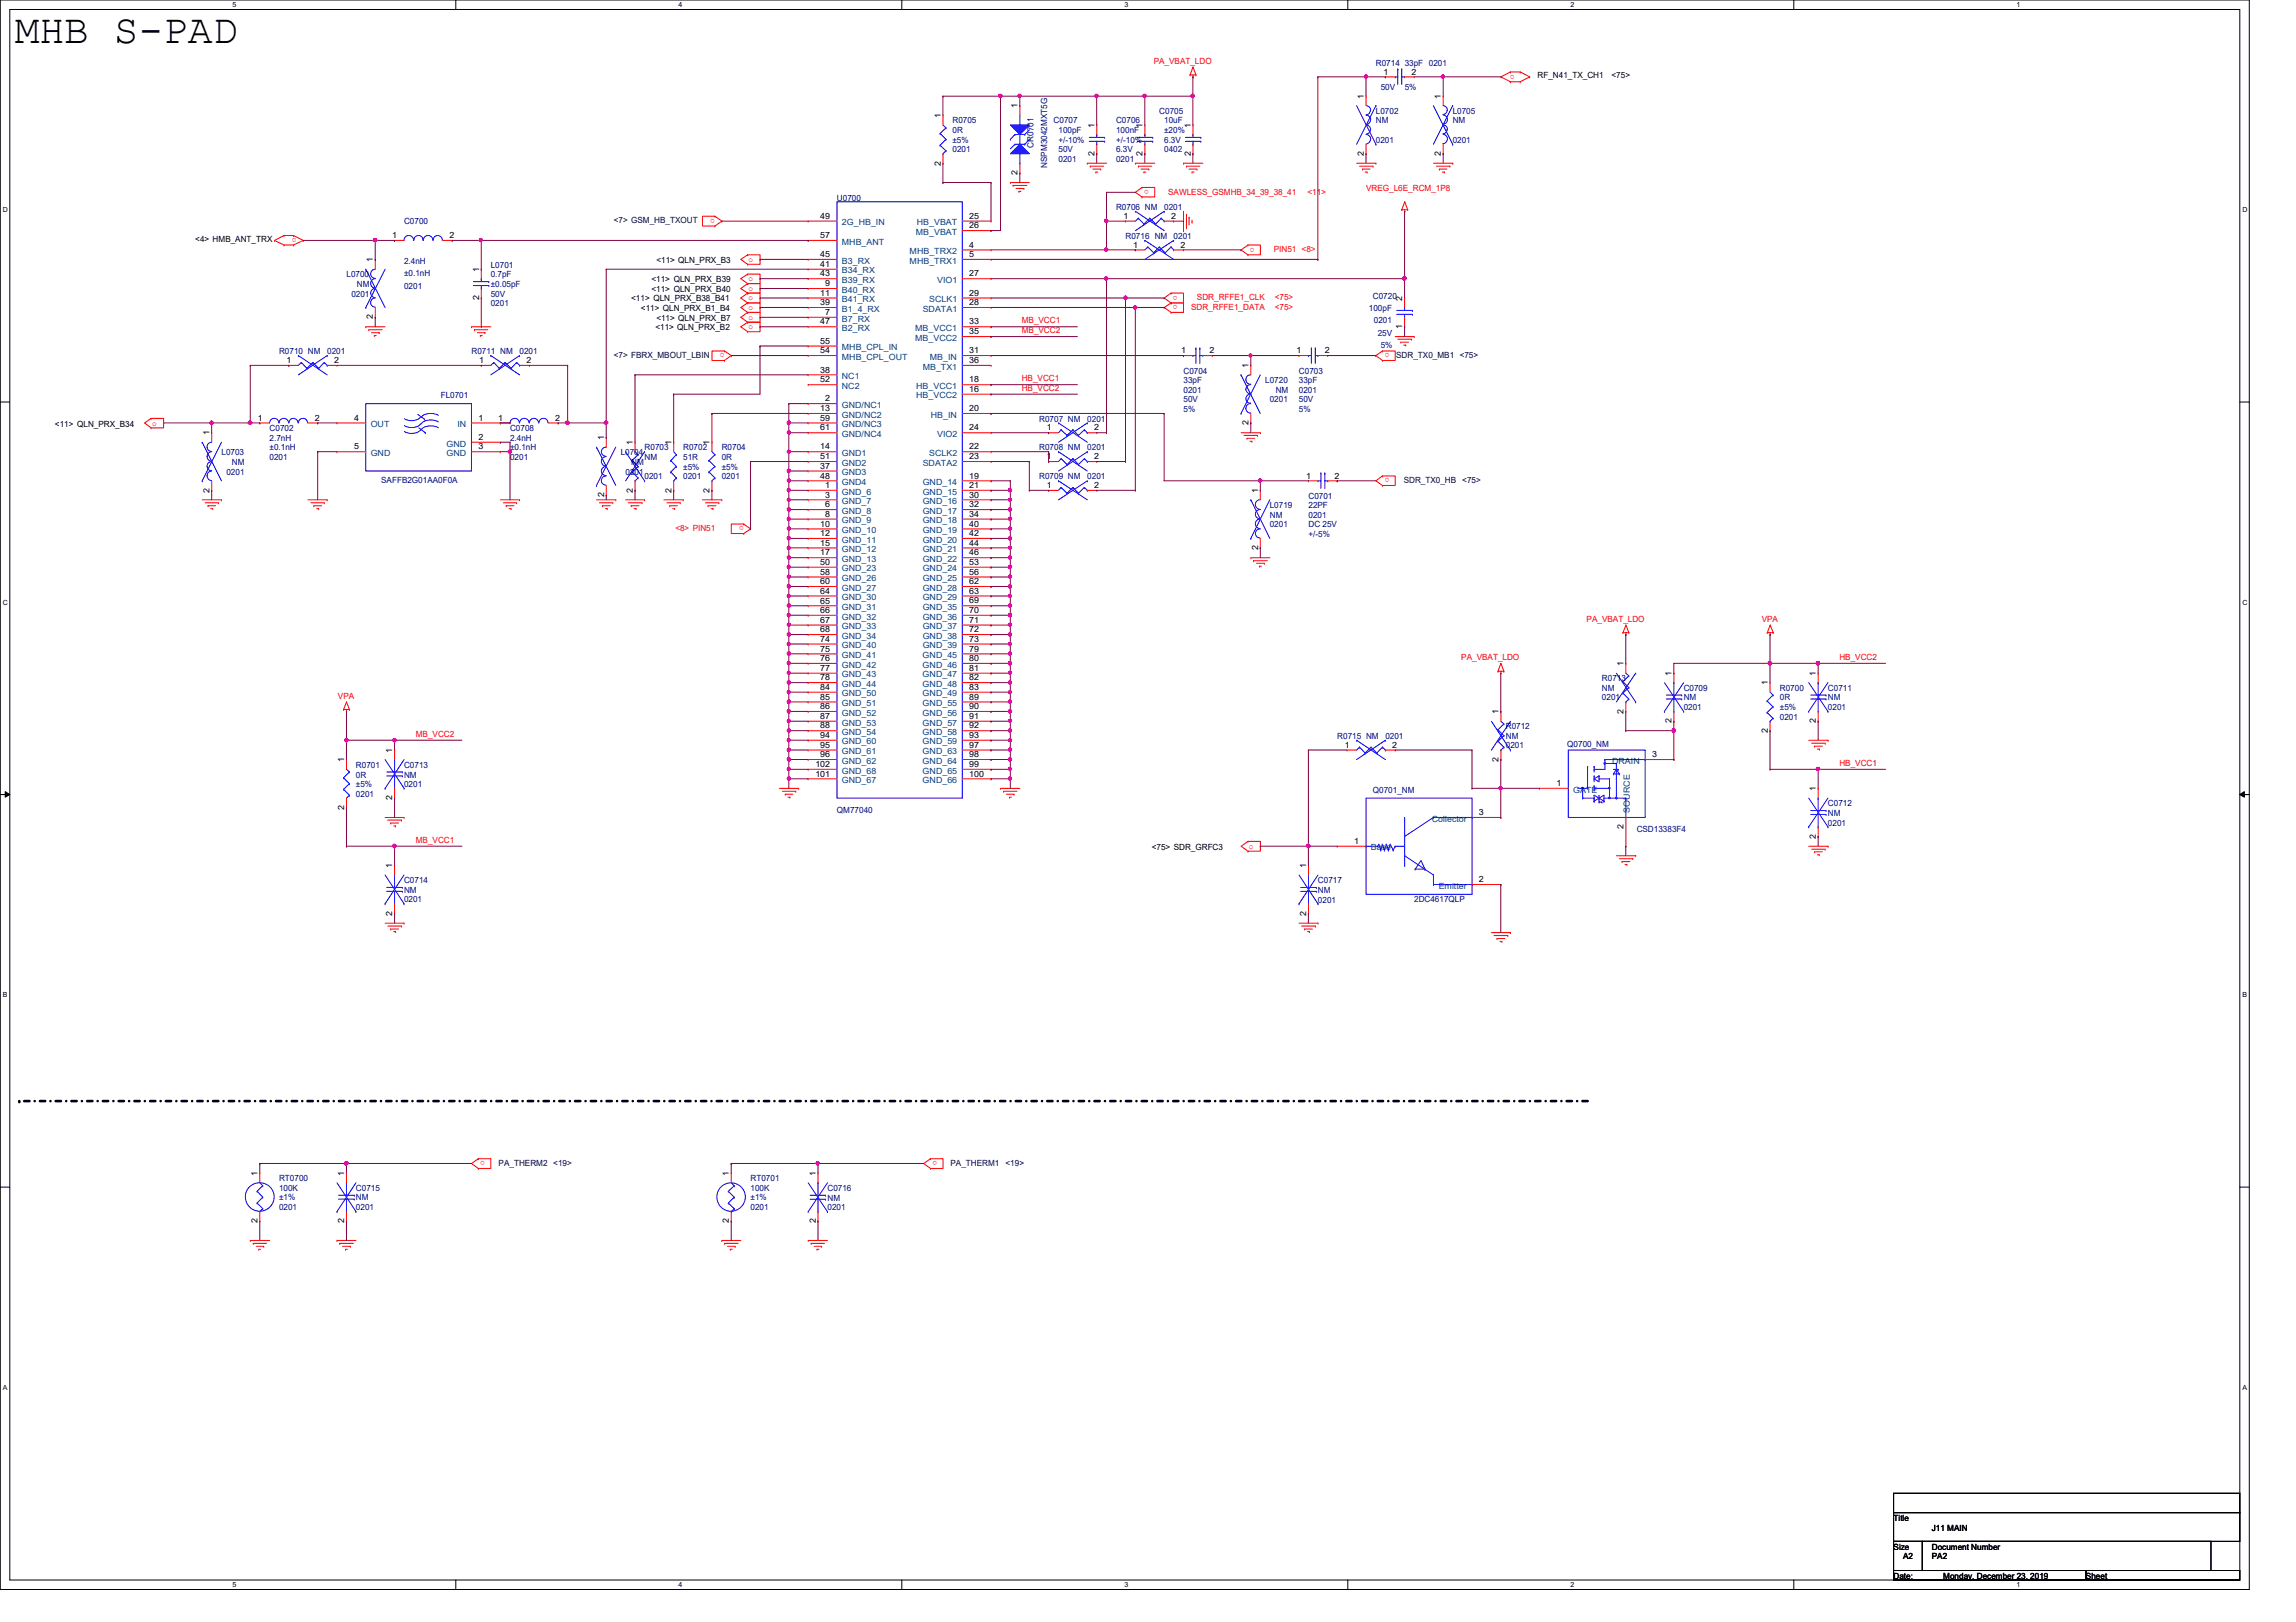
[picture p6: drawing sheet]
<svg xmlns="http://www.w3.org/2000/svg" width="297mm" height="210mm" viewBox="0 0 297 210" stroke-linecap="round" stroke-linejoin="round" font-family="sans-serif">
<defs><g id="words">
<text font-size="5.3" x="1.9" y="5.5">MHB S-PAD</text>
<g font-size="1.1" fill="#f00">
<text x="149.3" y="8.3">PA_VBAT_LDO</text>
<text x="195.9" y="9.7" transform="rotate(180 195.9 9.7)">o</text>
<text x="92.5" y="28.3" transform="rotate(180 92.5 28.3)">o</text>
<text x="148.6" y="24.6" transform="rotate(180 148.6 24.6)">o</text>
<text x="151.1" y="25.2">SAWLESS_GSMHB_34_39_38_41</text>
<text x="169.2" y="25.2">&lt;11&gt;</text>
<text x="176.7" y="24.7">VREG_L6E_RCM_1P8</text>
<text x="38.4" y="30.8" transform="rotate(180 38.4 30.8)">o</text>
<text x="96.9" y="33.9">o</text>
<text x="162.3" y="32" transform="rotate(180 162.3 32)">o</text>
<text x="164.8" y="32.6">PIN51 &lt;8&gt;</text>
<text x="96.9" y="41.4">o</text>
<text x="96.9" y="38.9">o</text>
<text x="96.9" y="40.1">o</text>
<text x="96.9" y="37.6">o</text>
<text x="96.9" y="36.4">o</text>
<text x="132.2" y="41.8">MB_VCC1</text>
<text x="152.4" y="38.3" transform="rotate(180 152.4 38.3)">o</text>
<text x="152.4" y="39.5" transform="rotate(180 152.4 39.5)">o</text>
<text x="154.1" y="40.1">SDR_RFFE1_DATA</text>
<text x="154.9" y="38.9">SDR_RFFE1_CLK</text>
<text x="164.9" y="38.9">&lt;75&gt;</text>
<text x="164.9" y="40.1">&lt;75&gt;</text>
<text x="93.7" y="45.7" transform="rotate(180 93.7 45.7)">o</text>
<text x="96.9" y="42.6">o</text>
<text x="132.2" y="43.1">MB_VCC2</text>
<text x="179.7" y="45.7" transform="rotate(180 179.7 45.7)">o</text>
<text x="132.2" y="49.3">HB_VCC1</text>
<text x="132.2" y="50.5">HB_VCC2</text>
<text x="19.7" y="55.1">o</text>
<text x="179.7" y="61.9" transform="rotate(180 179.7 61.9)">o</text>
<text x="87.4" y="68.7">&lt;8&gt; PIN51</text>
<text x="96.2" y="68.1" transform="rotate(180 96.2 68.1)">o</text>
<text x="205.3" y="80.4">PA_VBAT_LDO</text>
<text x="227.9" y="80.4">VPA</text>
<text x="189.1" y="85.4">PA_VBAT_LDO</text>
<text x="238" y="85.4">HB_VCC2</text>
<text x="43.7" y="90.4">VPA</text>
<text x="53.8" y="95.3">MB_VCC2</text>
<text x="238" y="99.1">HB_VCC1</text>
<text x="53.8" y="109">MB_VCC1</text>
<text x="161.6" y="109.8">o</text>
<text x="62.7" y="150.3" transform="rotate(180 62.7 150.3)">o</text>
<text x="121.2" y="150.3" transform="rotate(180 121.2 150.3)">o</text>
</g>
<g font-size="1.1" fill="#000080">
<text x="178" y="8.5">R0714 33pF 0201</text>
<text x="178.6" y="11.6">50V</text>
<text x="181.7" y="11.6">5%</text>
<text x="123.2" y="16">R0705</text>
<text x="123.2" y="17.2">0R</text>
<text x="136.3" y="16">C0707</text>
<text x="136.9" y="17.2">100pF</text>
<text x="144.4" y="16">C0706</text>
<text x="144.4" y="17.2">100nF</text>
<text x="150" y="14.7">C0705</text>
<text x="150.6" y="16">10uF</text>
<text x="150.6" y="17.2">±20%</text>
<text x="178" y="14.7">L0702</text>
<text x="178" y="16">NM</text>
<text x="187.9" y="14.7">L0705</text>
<text x="187.9" y="16">NM</text>
<text x="123.2" y="18.5">±5%</text>
<text x="123.2" y="19.7">0201</text>
<text x="133.7" y="19.1" transform="rotate(-90 133.7 19.1)">CR0701</text>
<text x="135.5" y="21.8" transform="rotate(-90 135.5 21.8)">NSPM3042MXT5G</text>
<text x="136.9" y="21">0201</text>
<text x="136.9" y="19.7">50V</text>
<text x="136.9" y="18.5">+/-10%</text>
<text x="144.4" y="21">0201</text>
<text x="144.4" y="19.7">6.3V</text>
<text x="144.4" y="18.5">+/-10%</text>
<text x="150.6" y="19.7">0402</text>
<text x="150.6" y="18.5">6.3V</text>
<text x="178" y="18.5">0201</text>
<text x="187.9" y="18.5">0201</text>
<text x="52.3" y="29">C0700</text>
<text x="108.3" y="26.1">U0700</text>
<text x="144.4" y="27.2">R0706 NM</text>
<text x="150.6" y="27.2">0201</text>
<text x="44.8" y="35.9">L0700</text>
<text x="52.3" y="34.2">2.4nH</text>
<text x="52.3" y="35.8">±0.1nH</text>
<text x="63.5" y="34.6">L0701</text>
<text x="63.5" y="35.9">0.7pF</text>
<text x="145.6" y="30.9">R0716 NM</text>
<text x="151.8" y="30.9">0201</text>
<text x="45.5" y="38.4">0201</text>
<text x="46.2" y="37.1">NM</text>
<text x="52.3" y="37.4">0201</text>
<text x="63.5" y="39.6">0201</text>
<text x="63.5" y="38.4">50V</text>
<text x="63.5" y="37.1">±0.05pF</text>
<text x="177.1" y="40.3">100pF</text>
<text x="177.6" y="38.7">C0720</text>
<text x="177.7" y="41.9">0201</text>
<text x="36.1" y="45.8">R0710 NM</text>
<text x="42.3" y="45.8">0201</text>
<text x="61" y="45.8">R0711 NM</text>
<text x="67.2" y="45.8">0201</text>
<text x="178.2" y="43.5">25V</text>
<text x="178.6" y="45.1">5%</text>
<text x="57" y="51.6">FL0701</text>
<text x="153.1" y="48.3">C0704</text>
<text x="153.1" y="49.6">33pF</text>
<text x="153.1" y="50.8">0201</text>
<text x="153.1" y="52.1">50V</text>
<text x="153.1" y="53.3">5%</text>
<text x="163.7" y="49.6">L0720</text>
<text x="164.3" y="52.1">0201</text>
<text x="165" y="50.8">NM</text>
<text x="168" y="48.3">C0703</text>
<text x="168" y="49.6">33pF</text>
<text x="168" y="50.8">0201</text>
<text x="168" y="52.1">50V</text>
<text x="168" y="53.3">5%</text>
<text x="28.7" y="58.9">L0703</text>
<text x="34.9" y="55.8">C0702</text>
<text x="34.9" y="57.1">2.7nH</text>
<text x="34.9" y="58.3">±0.1nH</text>
<text x="34.9" y="59.5">0201</text>
<text x="66" y="55.8">C0708</text>
<text x="66" y="57.1">2.4nH</text>
<text x="66" y="58.3">±0.1nH</text>
<text x="66" y="59.5">0201</text>
<text x="80.3" y="58.9">L0704</text>
<text x="83.4" y="58.3">R0703</text>
<text x="83.4" y="59.5">NM</text>
<text x="88.4" y="58.3">R0702</text>
<text x="88.4" y="59.5">51R</text>
<text x="93.4" y="58.3">R0704</text>
<text x="93.4" y="59.5">0R</text>
<text x="134.4" y="54.6">R0707 NM</text>
<text x="134.4" y="58.3">R0708 NM</text>
<text x="140.7" y="54.6">0201</text>
<text x="140.7" y="58.3">0201</text>
<text x="29.3" y="61.4">0201</text>
<text x="30" y="60.2">NM</text>
<text x="49.3" y="62.5">SAFFB2G01AA0F0A</text>
<text x="80.9" y="61.4">0201</text>
<text x="81.7" y="60.2">NM</text>
<text x="83.4" y="62">0201</text>
<text x="88.4" y="60.8">±5%</text>
<text x="88.4" y="62">0201</text>
<text x="93.4" y="60.8">±5%</text>
<text x="93.4" y="62">0201</text>
<text x="134.4" y="62">R0709 NM</text>
<text x="140.7" y="62">0201</text>
<text x="164.3" y="65.7">L0719</text>
<text x="169.3" y="64.5">C0701</text>
<text x="169.3" y="65.7">22PF</text>
<text x="164.3" y="67">NM</text>
<text x="164.3" y="68.2">0201</text>
<text x="169.3" y="67">0201</text>
<text x="169.3" y="68.2">DC 25V</text>
<text x="169.3" y="69.5">+/-5%</text>
<text x="207.3" y="88.2">R0713</text>
<text x="207.3" y="89.4">NM</text>
<text x="217.8" y="89.4">C0709</text>
<text x="230.3" y="89.4">R0700</text>
<text x="236.5" y="89.4">C0711</text>
<text x="173" y="95.6">R0715 NM</text>
<text x="179.2" y="95.6">0201</text>
<text x="194.8" y="94.4">R0712</text>
<text x="194.8" y="95.6">NM</text>
<text x="207.3" y="90.6">0201</text>
<text x="217.8" y="90.6">NM</text>
<text x="217.8" y="91.9">0201</text>
<text x="230.3" y="90.6">0R</text>
<text x="230.3" y="91.9">±5%</text>
<text x="230.3" y="93.1">0201</text>
<text x="236.5" y="90.6">NM</text>
<text x="236.5" y="91.9">0201</text>
<text x="46.1" y="99.4">R0701</text>
<text x="46.1" y="100.6">0R</text>
<text x="46.1" y="101.8">±5%</text>
<text x="52.3" y="99.4">C0713</text>
<text x="52.3" y="100.6">NM</text>
<text x="52.3" y="101.9">0201</text>
<text x="194.8" y="96.9">0201</text>
<text x="202.8" y="96.6">Q0700_NM</text>
<text x="46.1" y="103.1">0201</text>
<text x="108.3" y="105.2">QM77040</text>
<text x="177.6" y="102.6">Q0701_NM</text>
<text x="211.7" y="107.7">CSD13383F4</text>
<text x="236.5" y="104.3">C0712</text>
<text x="236.5" y="105.6">NM</text>
<text x="236.5" y="106.8">0201</text>
<text x="52.3" y="114.3">C0714</text>
<text x="52.3" y="115.5">NM</text>
<text x="52.3" y="116.8">0201</text>
<text x="170.5" y="114.3">C0717</text>
<text x="170.5" y="115.5">NM</text>
<text x="170.5" y="116.8">0201</text>
<text x="183" y="116.8">2DC4617QLP</text>
<text x="36.1" y="152.9">RT0700</text>
<text x="36.1" y="154.1">100K</text>
<text x="36.1" y="155.3">±1%</text>
<text x="46.1" y="154.1">C0715</text>
<text x="46.1" y="155.3">NM</text>
<text x="97.1" y="152.9">RT0701</text>
<text x="97.1" y="154.1">100K</text>
<text x="97.1" y="155.4">±1%</text>
<text x="107.1" y="154.1">C0716</text>
<text x="107.1" y="155.4">NM</text>
<text x="36.1" y="156.6">0201</text>
<text x="46.1" y="156.6">0201</text>
<text x="97.1" y="156.6">0201</text>
<text x="107.1" y="156.6">0201</text>
</g>
<g font-size="1.1">
<text x="179" y="9.7">1</text>
<text x="182.6" y="9.7">2</text>
<text x="198.9" y="10.1">RF_N41_TX_CH1</text>
<text x="208.5" y="10.1">&lt;75&gt;</text>
<text x="121.7" y="15.3" transform="rotate(-90 121.7 15.3)">1</text>
<text x="131.6" y="14" transform="rotate(-90 131.6 14)">1</text>
<text x="141.6" y="16.5" transform="rotate(-90 141.6 16.5)">1</text>
<text x="147.8" y="16.5" transform="rotate(-90 147.8 16.5)">1</text>
<text x="154" y="16.5" transform="rotate(-90 154 16.5)">1</text>
<text x="176.4" y="12.8" transform="rotate(-90 176.4 12.8)">1</text>
<text x="186.4" y="12.8" transform="rotate(-90 186.4 12.8)">1</text>
<text x="121.7" y="21.4" transform="rotate(-90 121.7 21.4)">2</text>
<text x="131.6" y="22.6" transform="rotate(-90 131.6 22.6)">2</text>
<text x="141.6" y="20.2" transform="rotate(-90 141.6 20.2)">2</text>
<text x="147.8" y="20.2" transform="rotate(-90 147.8 20.2)">2</text>
<text x="154" y="20.2" transform="rotate(-90 154 20.2)">2</text>
<text x="176.4" y="20.2" transform="rotate(-90 176.4 20.2)">2</text>
<text x="186.4" y="20.2" transform="rotate(-90 186.4 20.2)">2</text>
<text x="106.1" y="28.3">49</text>
<text x="125.4" y="28.3">25</text>
<text x="125.4" y="29.5">26</text>
<text x="145.4" y="28.3">1</text>
<text x="151.5" y="28.3">2</text>
<text x="25.3" y="31.3">&lt;4&gt; HMB_ANT_TRX</text>
<text x="48.3" y="33.9" transform="rotate(-90 48.3 33.9)">1</text>
<text x="50.8" y="30.8">1</text>
<text x="58.2" y="30.8">2</text>
<text x="62" y="35.2" transform="rotate(-90 62 35.2)">1</text>
<text x="84.9" y="34">&lt;11&gt; QLN_PRX_B3</text>
<text x="106.1" y="34.5">41</text>
<text x="106.1" y="35.8">43</text>
<text x="106.1" y="33.3">45</text>
<text x="106.1" y="30.8">57</text>
<text x="125.4" y="32">4</text>
<text x="125.4" y="33.3">5</text>
<text x="125.4" y="35.8">27</text>
<text x="146.6" y="32">1</text>
<text x="152.7" y="32">2</text>
<text x="48.3" y="41.3" transform="rotate(-90 48.3 41.3)">2</text>
<text x="62" y="38.9" transform="rotate(-90 62 38.9)">2</text>
<text x="81.7" y="39">&lt;11&gt; QLN_PRX_B38_B41</text>
<text x="82.9" y="40.3">&lt;11&gt; QLN_PRX_B1_B4</text>
<text x="84.3" y="36.5">&lt;11&gt; QLN_PRX_B39</text>
<text x="84.3" y="37.8">&lt;11&gt; QLN_PRX_B40</text>
<text x="84.9" y="41.5">&lt;11&gt; QLN_PRX_B7</text>
<text x="106.1" y="39.5">39</text>
<text x="106.1" y="42">47</text>
<text x="106.1" y="38.3">11</text>
<text x="106.8" y="40.8">7</text>
<text x="106.8" y="37">9</text>
<text x="125.4" y="42">33</text>
<text x="125.4" y="39.5">28</text>
<text x="125.4" y="38.3">29</text>
<text x="181.4" y="38.9" transform="rotate(-90 181.4 38.9)">2</text>
<text x="37.1" y="47">1</text>
<text x="43.2" y="47">2</text>
<text x="62" y="47">1</text>
<text x="68.1" y="47">2</text>
<text x="84.8" y="42.8">&lt;11&gt; QLN_PRX_B2</text>
<text x="106.1" y="45.7">54</text>
<text x="106.1" y="44.5">55</text>
<text x="125.4" y="45.7">31</text>
<text x="125.4" y="43.3">35</text>
<text x="125.4" y="47">36</text>
<text x="152.8" y="45.7">1</text>
<text x="156.5" y="45.7">2</text>
<text x="161.5" y="47.6" transform="rotate(-90 161.5 47.6)">1</text>
<text x="167.7" y="45.7">1</text>
<text x="171.4" y="45.7">2</text>
<text x="181.4" y="42.6" transform="rotate(-90 181.4 42.6)">1</text>
<text x="106.1" y="49.5">52</text>
<text x="106.1" y="48.2">38</text>
<text x="106.1" y="53.2">13</text>
<text x="106.8" y="51.9">2</text>
<text x="125.4" y="50.7">16</text>
<text x="125.4" y="49.5">18</text>
<text x="125.4" y="53.2">20</text>
<text x="7.1" y="55.2">&lt;11&gt; QLN_PRX_B34</text>
<text x="27.1" y="56.3" transform="rotate(-90 27.1 56.3)">1</text>
<text x="33.4" y="54.4">1</text>
<text x="40.7" y="54.4">2</text>
<text x="45.8" y="54.4">4</text>
<text x="45.8" y="58.2">5</text>
<text x="61.9" y="54.4">1</text>
<text x="61.9" y="56.9">2</text>
<text x="61.9" y="58.2">3</text>
<text x="64.5" y="54.4">1</text>
<text x="71.8" y="54.4">2</text>
<text x="78.1" y="57" transform="rotate(-90 78.1 57)">1</text>
<text x="81.9" y="57.6" transform="rotate(-90 81.9 57.6)">1</text>
<text x="86.9" y="57.6" transform="rotate(-90 86.9 57.6)">1</text>
<text x="91.8" y="57.6" transform="rotate(-90 91.8 57.6)">1</text>
<text x="106.1" y="59.4">51</text>
<text x="106.1" y="54.4">59</text>
<text x="106.1" y="55.7">61</text>
<text x="106.1" y="58.2">14</text>
<text x="125.4" y="58.2">22</text>
<text x="125.4" y="59.4">23</text>
<text x="125.4" y="55.7">24</text>
<text x="135.4" y="55.7">1</text>
<text x="135.4" y="59.4">1</text>
<text x="141.6" y="55.7">2</text>
<text x="141.6" y="59.4">2</text>
<text x="161.5" y="55" transform="rotate(-90 161.5 55)">2</text>
<text x="27.1" y="63.8" transform="rotate(-90 27.1 63.8)">2</text>
<text x="78.1" y="64.3" transform="rotate(-90 78.1 64.3)">2</text>
<text x="81.9" y="63.8" transform="rotate(-90 81.9 63.8)">2</text>
<text x="86.9" y="63.8" transform="rotate(-90 86.9 63.8)">2</text>
<text x="91.8" y="63.7" transform="rotate(-90 91.8 63.7)">2</text>
<text x="106.1" y="60.7">37</text>
<text x="106.1" y="61.9">48</text>
<text x="106.8" y="63.2">1</text>
<text x="106.8" y="64.4">3</text>
<text x="106.8" y="65.7">6</text>
<text x="125.4" y="61.9">19</text>
<text x="125.4" y="63.2">21</text>
<text x="125.4" y="64.4">30</text>
<text x="125.4" y="65.7">32</text>
<text x="135.4" y="63.2">1</text>
<text x="141.6" y="63.2">2</text>
<text x="162.8" y="63.8" transform="rotate(-90 162.8 63.8)">1</text>
<text x="169" y="61.9">1</text>
<text x="172.7" y="61.9">2</text>
<text x="106.1" y="68.2">10</text>
<text x="106.1" y="69.4">12</text>
<text x="106.1" y="70.6">15</text>
<text x="106.1" y="71.9">17</text>
<text x="106.8" y="66.9">8</text>
<text x="125.4" y="66.9">34</text>
<text x="125.4" y="68.2">40</text>
<text x="125.4" y="69.4">42</text>
<text x="125.4" y="70.6">44</text>
<text x="125.4" y="71.9">46</text>
<text x="162.8" y="71.2" transform="rotate(-90 162.8 71.2)">2</text>
<text x="106.1" y="73.1">50</text>
<text x="106.1" y="74.4">58</text>
<text x="106.1" y="75.6">60</text>
<text x="106.1" y="76.8">64</text>
<text x="125.4" y="73.1">53</text>
<text x="125.4" y="74.4">56</text>
<text x="125.4" y="75.6">62</text>
<text x="125.4" y="76.8">63</text>
<text x="106.1" y="78.1">65</text>
<text x="106.1" y="79.3">66</text>
<text x="106.1" y="80.6">67</text>
<text x="106.1" y="81.8">68</text>
<text x="106.1" y="83.1">74</text>
<text x="125.4" y="78.1">69</text>
<text x="125.4" y="79.3">70</text>
<text x="125.4" y="80.6">71</text>
<text x="125.4" y="81.8">72</text>
<text x="125.4" y="83.1">73</text>
<text x="106.1" y="85.5">76</text>
<text x="106.1" y="86.8">77</text>
<text x="106.1" y="88">78</text>
<text x="106.1" y="89.3">84</text>
<text x="106.1" y="84.3">75</text>
<text x="125.4" y="84.3">79</text>
<text x="125.4" y="85.5">80</text>
<text x="125.4" y="86.8">81</text>
<text x="125.4" y="88">82</text>
<text x="125.4" y="89.3">83</text>
<text x="210" y="86.2" transform="rotate(-90 210 86.2)">1</text>
<text x="216.3" y="87.5" transform="rotate(-90 216.3 87.5)">1</text>
<text x="228.7" y="88.7" transform="rotate(-90 228.7 88.7)">1</text>
<text x="234.9" y="87.5" transform="rotate(-90 234.9 87.5)">1</text>
<text x="106.1" y="90.5">85</text>
<text x="106.1" y="91.8">86</text>
<text x="106.1" y="93">87</text>
<text x="106.1" y="94.3">88</text>
<text x="106.1" y="95.5">94</text>
<text x="125.4" y="90.5">89</text>
<text x="125.4" y="91.8">90</text>
<text x="125.4" y="93">91</text>
<text x="125.4" y="94.3">92</text>
<text x="125.4" y="95.5">93</text>
<text x="193.9" y="92.5" transform="rotate(-90 193.9 92.5)">1</text>
<text x="210" y="92.4" transform="rotate(-90 210 92.4)">2</text>
<text x="216.3" y="93.6" transform="rotate(-90 216.3 93.6)">2</text>
<text x="228.7" y="94.9" transform="rotate(-90 228.7 94.9)">2</text>
<text x="234.9" y="93.6" transform="rotate(-90 234.9 93.6)">2</text>
<text x="44.5" y="98.7" transform="rotate(-90 44.5 98.7)">1</text>
<text x="50.8" y="97.4" transform="rotate(-90 50.8 97.4)">1</text>
<text x="105.5" y="100.5">101</text>
<text x="105.5" y="99.3">102</text>
<text x="106.1" y="96.8">95</text>
<text x="106.1" y="98">96</text>
<text x="125.4" y="96.8">97</text>
<text x="125.4" y="98">98</text>
<text x="125.4" y="99.3">99</text>
<text x="125.4" y="100.5">100</text>
<text x="174" y="96.8">1</text>
<text x="180.1" y="96.8">2</text>
<text x="193.9" y="98.6" transform="rotate(-90 193.9 98.6)">2</text>
<text x="201.4" y="101.7">1</text>
<text x="213.7" y="98">3</text>
<text x="44.5" y="104.8" transform="rotate(-90 44.5 104.8)">2</text>
<text x="50.8" y="103.5" transform="rotate(-90 50.8 103.5)">2</text>
<text x="191.3" y="105.5">3</text>
<text x="210" y="107.3" transform="rotate(-90 210 107.3)">2</text>
<text x="234.9" y="102.4" transform="rotate(-90 234.9 102.4)">1</text>
<text x="50.7" y="112.3" transform="rotate(-90 50.7 112.3)">1</text>
<text x="149" y="109.9">&lt;75&gt; SDR_GRFC3</text>
<text x="169" y="112.4" transform="rotate(-90 169 112.4)">1</text>
<text x="175.2" y="109.2">1</text>
<text x="234.9" y="108.5" transform="rotate(-90 234.9 108.5)">2</text>
<text x="50.7" y="118.5" transform="rotate(-90 50.7 118.5)">2</text>
<text x="169" y="118.5" transform="rotate(-90 169 118.5)">2</text>
<text x="191.3" y="114.2">2</text>
<text x="33.3" y="152.2" transform="rotate(-90 33.3 152.2)">1</text>
<text x="44.5" y="152.2" transform="rotate(-90 44.5 152.2)">1</text>
<text x="94.3" y="152.2" transform="rotate(-90 94.3 152.2)">1</text>
<text x="105.5" y="152.2" transform="rotate(-90 105.5 152.2)">1</text>
<text x="33.3" y="158.3" transform="rotate(-90 33.3 158.3)">2</text>
<text x="44.5" y="158.3" transform="rotate(-90 44.5 158.3)">2</text>
<text x="94.3" y="158.3" transform="rotate(-90 94.3 158.3)">2</text>
<text x="105.5" y="158.3" transform="rotate(-90 105.5 158.3)">2</text>
<text x="245" y="196.8">Title</text>
<text x="245" y="200.5">Size</text>
<text x="246.2" y="201.8">A2</text>
<text x="249.9" y="200.5">Document Number</text>
<text x="249.9" y="201.8">PA2</text>
<text x="249.9" y="198.1">J11 MAIN</text>
<text x="245" y="204.3">Date:</text>
<text x="251.4" y="204.3">Monday, December 23, 2019</text>
<text x="269.9" y="204.3">Sheet</text>
</g>
<g font-size="1.1" fill="#000040">
<text x="79.4" y="28.9">&lt;7&gt; GSM_HB_TXOUT</text>
<text x="79.4" y="46.4">&lt;7&gt; FBRX_MBOUT_LBIN</text>
<text x="180.6" y="46.4">SDR_TX0_MB1 &lt;75&gt;</text>
<text x="181.6" y="62.5">SDR_TX0_HB</text>
<text x="189.2" y="62.5">&lt;75&gt;</text>
<text x="64.5" y="150.9">PA_THERM2 &lt;19&gt;</text>
<text x="123" y="150.9">PA_THERM1</text>
<text x="130.1" y="150.9">&lt;19&gt;</text>
</g>
<g font-size="1.1" fill="#004080">
<text x="108.9" y="29.2">2G_HB_IN</text>
<text x="118.6" y="29.2">HB_VBAT</text>
<text x="108.9" y="35.4">B34_RX</text>
<text x="108.9" y="34.1">B3_RX</text>
<text x="108.9" y="31.7">MHB_ANT</text>
<text x="117.7" y="32.9">MHB_TRX2</text>
<text x="117.7" y="34.1">MHB_TRX1</text>
<text x="118.5" y="30.4">MB_VBAT</text>
<text x="108.9" y="40.3">B1_4_RX</text>
<text x="108.9" y="36.6">B39_RX</text>
<text x="108.9" y="41.6">B7_RX</text>
<text x="108.9" y="37.9">B40_RX</text>
<text x="108.9" y="39.1">B41_RX</text>
<text x="119.4" y="40.3">SDATA1</text>
<text x="120.2" y="39.1">SCLK1</text>
<text x="121.2" y="36.6">VIO1</text>
<text x="108.9" y="42.8">B2_RX</text>
<text x="108.9" y="46.6">MHB_CPL_OUT</text>
<text x="108.9" y="45.3">MHB_CPL_IN</text>
<text x="118.4" y="42.8">MB_VCC1</text>
<text x="118.4" y="44.1">MB_VCC2</text>
<text x="119.4" y="47.8">MB_TX1</text>
<text x="120.3" y="46.6">MB_IN</text>
<text x="108.9" y="50.3">NC2</text>
<text x="108.9" y="49.1">NC1</text>
<text x="108.9" y="52.8">GND/NC1</text>
<text x="118.5" y="51.6">HB_VCC2</text>
<text x="118.5" y="50.3">HB_VCC1</text>
<text x="48" y="55.3">OUT</text>
<text x="48" y="59">GND</text>
<text x="57.8" y="57.8">GND</text>
<text x="57.8" y="59">GND</text>
<text x="59.2" y="55.3">IN</text>
<text x="108.9" y="55.3">GND/NC3</text>
<text x="108.9" y="56.6">GND/NC4</text>
<text x="108.9" y="54.1">GND/NC2</text>
<text x="108.9" y="59">GND1</text>
<text x="120.2" y="59">SCLK2</text>
<text x="120.4" y="54.1">HB_IN</text>
<text x="121.2" y="56.6">VIO2</text>
<text x="108.9" y="61.5">GND3</text>
<text x="108.9" y="62.8">GND4</text>
<text x="108.9" y="60.3">GND2</text>
<text x="108.9" y="64">GND_6</text>
<text x="108.9" y="65.2">GND_7</text>
<text x="119.4" y="62.8">GND_14</text>
<text x="119.4" y="64">GND_15</text>
<text x="119.4" y="65.2">GND_16</text>
<text x="119.4" y="60.3">SDATA2</text>
<text x="108.9" y="66.5">GND_8</text>
<text x="108.9" y="67.7">GND_9</text>
<text x="108.9" y="69">GND_10</text>
<text x="108.9" y="70.2">GND_11</text>
<text x="108.9" y="71.5">GND_12</text>
<text x="119.4" y="66.5">GND_17</text>
<text x="119.4" y="67.7">GND_18</text>
<text x="119.4" y="69">GND_19</text>
<text x="119.4" y="70.2">GND_20</text>
<text x="119.4" y="71.5">GND_21</text>
<text x="108.9" y="74">GND_23</text>
<text x="108.9" y="75.2">GND_26</text>
<text x="108.9" y="76.4">GND_27</text>
<text x="108.9" y="77.7">GND_30</text>
<text x="108.9" y="72.7">GND_13</text>
<text x="119.4" y="72.7">GND_22</text>
<text x="119.4" y="74">GND_24</text>
<text x="119.4" y="75.2">GND_25</text>
<text x="119.4" y="76.4">GND_28</text>
<text x="119.4" y="77.7">GND_29</text>
<text x="108.9" y="78.9">GND_31</text>
<text x="108.9" y="80.2">GND_32</text>
<text x="108.9" y="81.4">GND_33</text>
<text x="108.9" y="82.7">GND_34</text>
<text x="108.9" y="83.9">GND_40</text>
<text x="119.4" y="78.9">GND_35</text>
<text x="119.4" y="80.2">GND_36</text>
<text x="119.4" y="81.4">GND_37</text>
<text x="119.4" y="82.7">GND_38</text>
<text x="119.4" y="83.9">GND_39</text>
<text x="108.9" y="86.4">GND_42</text>
<text x="108.9" y="87.7">GND_43</text>
<text x="108.9" y="88.9">GND_44</text>
<text x="108.9" y="85.2">GND_41</text>
<text x="119.4" y="85.2">GND_45</text>
<text x="119.4" y="86.4">GND_46</text>
<text x="119.4" y="87.7">GND_47</text>
<text x="119.4" y="88.9">GND_48</text>
<text x="108.9" y="90.1">GND_50</text>
<text x="108.9" y="91.4">GND_51</text>
<text x="108.9" y="92.6">GND_52</text>
<text x="108.9" y="93.9">GND_53</text>
<text x="108.9" y="95.1">GND_54</text>
<text x="119.4" y="90.1">GND_49</text>
<text x="119.4" y="91.4">GND_55</text>
<text x="119.4" y="92.6">GND_56</text>
<text x="119.4" y="93.9">GND_57</text>
<text x="119.4" y="95.1">GND_58</text>
<text x="108.9" y="96.3">GND_60</text>
<text x="108.9" y="97.6">GND_61</text>
<text x="108.9" y="98.8">GND_62</text>
<text x="108.9" y="101.3">GND_67</text>
<text x="108.9" y="100.1">GND_68</text>
<text x="119.4" y="96.3">GND_59</text>
<text x="119.4" y="97.6">GND_63</text>
<text x="119.4" y="98.8">GND_64</text>
<text x="119.4" y="100.1">GND_65</text>
<text x="119.4" y="101.3">GND_66</text>
<text x="208.6" y="98.8">DRAIN</text>
<text x="185.2" y="106.3">Collector</text>
<text x="203.5" y="102.6">GATE</text>
<text x="210.9" y="105.2" transform="rotate(-90 210.9 105.2)">SOURCE</text>
<text x="177.4" y="110.1">Base</text>
<text x="186.1" y="115">Emitter</text>
</g>
<g font-size=".9">
<text x="30.1" y=".9">5</text>
<text x="87.8" y=".9">4</text>
<text x="145.5" y=".9">3</text>
<text x="203.2" y=".9">2</text>
<text x="260.9" y=".9">1</text>
<text x=".4" y="27.4">D</text>
<text x="290.1" y="27.4">D</text>
<text x=".4" y="78.2">C</text>
<text x="290.1" y="78.2">C</text>
<text x=".4" y="129">B</text>
<text x="290.1" y="129">B</text>
<text x=".4" y="179.8">A</text>
<text x="290.1" y="179.8">A</text>
<text x="30.1" y="205.4">5</text>
<text x="87.8" y="205.4">4</text>
<text x="145.5" y="205.4">3</text>
<text x="203.2" y="205.4">2</text>
<text x="260.9" y="205.4">1</text>
</g>
</g></defs>
<path d="M0 0h291v205.7h-291zM1.3 1.2h288.5v203.3h-288.5z" fill="none" stroke="#000" stroke-width=".13"/>
<g fill="#fff">
<path d="M30.1 .1h.5v1h-.5z"/>
<path d="M30.1 204.6h.5v1h-.5z"/>
</g>
<path d="M59 0v1.2M59 204.5v1.2" fill="none" stroke="#000" stroke-width=".13"/>
<g fill="#fff">
<path d="M87.8 .1h.5v1h-.5z"/>
<path d="M87.8 204.6h.5v1h-.5z"/>
</g>
<path d="M116.7 0v1.2M116.7 204.5v1.2" fill="none" stroke="#000" stroke-width=".13"/>
<g fill="#fff">
<path d="M145.5 .1h.5v1h-.5z"/>
<path d="M145.5 204.6h.5v1h-.5z"/>
</g>
<path d="M174.4 0v1.2M174.4 204.5v1.2" fill="none" stroke="#000" stroke-width=".13"/>
<g fill="#fff">
<path d="M203.2 .1h.5v1h-.5z"/>
<path d="M203.2 204.6h.5v1h-.5z"/>
</g>
<path d="M232.1 0v1.2M232.1 204.5v1.2" fill="none" stroke="#000" stroke-width=".13"/>
<g fill="#fff">
<path d="M260.9 .1h.5v1h-.5z"/>
<path d="M260.9 204.6h.5v1h-.5z"/>
<path d="M.4 26.6h.6v1h-.6z"/>
<path d="M290.1 26.6h.6v1h-.6z"/>
<path d="M.4 77.4h.6v1h-.6z"/>
<path d="M290.1 77.4h.6v1h-.6z"/>
</g>
<path d="M0 52h1.3M289.8 52h1.2" fill="none" stroke="#000" stroke-width=".13"/>
<g fill="#fff">
<path d="M.4 128.2h.6v1h-.6z"/>
<path d="M290.1 128.2h.6v1h-.6z"/>
</g>
<path d="M0 102.8h1.3M.7 102.4l.6 .4-.6 .4zM289.8 102.8l.6-.4v.8zM289.8 102.8h1.2" fill="none" stroke="#000" stroke-width=".13"/>
<path d="M.7 102.4l.6 .4-.6 .4zM289.8 102.8l.6-.4v.8z" fill="#000"/>
<g fill="#fff">
<path d="M.4 179h.5v1h-.5z"/>
<path d="M290.1 179h.6v1h-.6z"/>
</g>
<path d="M0 153.6h1.3M289.8 153.6h1.2M245 193.2h44.8v2.5h-44.8zM245 195.7h44.8v3.8h-44.8zM245 199.5h3.7v3.7h-3.7zM248.7 199.5h37.3v3.7h-37.3zM245 203.2h24.9v1.3h-24.9zM269.9 203.2h19.9v1.3h-19.9z" fill="none" stroke="#000" stroke-width=".13"/>
<path d="M205.4 142.5h-202.9" fill="none" stroke="#000" stroke-width=".34" stroke-dasharray=".7 .7 0 .7"/>
<circle cx="2.5" cy="142.5" r=".17" fill="#000" stroke-dasharray=".7 .7 0 .7"/>
<g fill="none" stroke="#f00" stroke-width=".13">
<path d="M122 14.9h.1M122 14.9v1.3M122 19.9v1.2M141.9 16.2h.1M141.9 19.9h.1M141.9 16.2v1.2M141.9 18.7v1.2M154 9.7h.1M154 9.7h.7M154.3 9.9h.1M154.3 8.7h.1M154.3 9.7v.2"/>
<path d="M154.3 8.7l-.3 1M154.3 8.7l.4 1M154.7 9.7h.1M176.7 12.4h.1M176.7 19.9h.1M176.7 12.4v1.3M176.7 18.7v1.2M194.2 9.9h.1M194.2 9.9l1.2 .7M195.4 10.6h.1M195.4 9.3h.1M195.4 10.6h1.3"/>
<path d="M195.4 9.3h1.3M195.4 9.3l-1.2 .6M196.7 10.6h.1M196.7 9.3h.1M196.7 9.3l1.2 .6M197.9 9.9h.1M197.9 9.9l-1.2 .7M35.5 31.1h.1M35.5 31.1l1.2 .6M36.7 31.7h.1M36.7 30.5h.1M36.7 31.7h1.3"/>
<path d="M36.7 30.5l-1.2 .6M36.7 30.5h1.3M38 31.7h.1M38 30.5h.1M38 30.5l1.2 .6M39.2 31.1h.1M39.2 31.1l-1.2 .6M48.6 33.6h.1M48.6 33.6v1.2M48.6 39.8v1.3M51 31.1h.1M51 31.1h1.3"/>
<path d="M57.3 31.1h1.2M58.5 31.1h.1M92.5 29.3h.1M92.5 28h.1M92.5 28h-1.6v1.3h1.6M92.5 28l.9 .6-.9 .7M96.7 39.2h.1M96.7 37.9h1.6v1.3h-1.6M96.7 39.2h1.6v1.2h-1.6M96.7 37.9l-.9 .7 .9 .6M96.7 39.2l-.9 .6 .9 .6M96.7 33h.1"/>
<path d="M96.7 34.2h.1M96.7 33h1.6v1.2h-1.6M96.7 35.5h.1M96.7 36.7h.1M96.7 35.5h1.6v1.2h-1.6M96.7 37.9h.1M96.7 36.7h1.6v1.2h-1.6M96.7 33l-.9 .6 .9 .6M96.7 35.5l-.9 .6 .9 .6M96.7 36.7l-.9 .6 .9 .6M122 21.1h.1M130.7 23.6h.1"/>
<path d="M130.7 23.6h2.5M131.1 24h.1M131.1 24h1.7M131.4 24.4h1.1M131.8 24.8h.1M131.8 24.8h.3M132.5 24.4h.1M140.7 21.1h.1M140.7 21.1h2.5M141.1 21.5h.1M141.1 21.5h1.7M141.4 21.9h1"/>
<path d="M141.8 22.3h.1M141.8 22.3h.2M142.4 21.9h.1M145.6 28.6h.1M145.6 28.6h1.3M146.9 21.1h.1M146.9 21.1h2.5M147.3 21.5h.1M147.3 21.5h1.7M147.6 21.9h1M147.7 25.5h.1M147.7 24.3h.1"/>
<path d="M147.7 24.3h1.7v1.2h-1.7M147.7 24.3l-.8 .6 .8 .6M148 22.3h.1M148 22.3h.2M148.6 21.9h.1M150.6 28.6h1.2M151.5 39.2h.1M151.5 37.9h.1M151.5 37.9h1.6v1.3h-1.6M151.5 39.2h1.6v1.2h-1.6M151.5 37.9l-.9 .7 .9 .6M151.5 39.2l-.9 .6 .9 .6"/>
<path d="M151.8 28.6h.1M153.1 21.1h.1M153.1 29.8h.1M153.1 21.1h2.5M153.1 27.3v2.5M153.5 21.5h.1M153.5 29.5h.1M153.5 21.5h1.7M153.5 27.7v1.8M153.8 28.1h.1M153.8 21.9h1.1M153.8 28.1v1"/>
<path d="M154.2 22.3h.1M154.2 28.7h.1M154.2 22.3h.3M154.2 28.5v.2M154.9 21.9h.1M161.5 33h.1M161.5 31.7h.1M161.5 31.7h1.6v1.3h-1.6M161.5 31.7l-.9 .6 .9 .7M175.5 21.1h2.5M175.9 21.5h1.7M176.3 21.9h.1"/>
<path d="M176.3 21.9h.9M176.6 22.3h.3M176.9 22.3h.1M177.6 21.5h.1M178 21.1h.1M181.4 27.1h.1M181.4 27.1h.7M181.7 27.3h.1M181.7 26.1h.1M181.7 27.1v.2M181.7 26.1l-.3 1M181.7 26.1l.4 1"/>
<path d="M182.1 27.1h.1M185.5 21.1h2.5M185.8 21.5h1.8M186.2 21.9h.1M186.2 21.9h1M186.6 22.3h.3M186.9 22.3h.1M187.6 21.5h.1M188 21.1h.1M19.6 54.1h.1M19.6 55.4h.1M19.6 54.1h1.6v1.3h-1.6"/>
<path d="M19.6 54.1l-.9 .6 .9 .7M27.4 56h.1M27.4 56v1.2M33.6 54.7h.1M33.6 54.7h1.3M37.4 47.3h.1M37.4 47.3h1.2M39.8 54.7h1.3M41.1 54.7h.1M42.3 47.3h1.3M43.6 47.3h.1M47.3 42.3h.1"/>
<path d="M47.3 42.3h2.5M47.7 42.7h.1M47.7 42.7h1.7M48 43.1h1.1M48.4 43.4h.1M48.4 43.4h.3M48.6 41.1h.1M49.1 43.1h.1M61 42.3h.1M61 42.3h2.5M61.4 42.7h.1M61.4 42.7h1.7"/>
<path d="M61.8 43.1h.9M62.1 43.4h.1M62.1 43.4h.3M62.3 47.3h.1M62.3 47.3h1.2M62.7 43.1h.1M64.7 54.7h.1M64.7 54.7h1.3M67.2 47.3h1.3M68.5 47.3h.1M70.9 54.7h1.3M72.2 54.7h.1"/>
<path d="M78.4 56.6h.1M78.4 56.6v1.3M82.2 57.2h.1M82.2 57.2v1.3M87.2 57.2h.1M87.2 57.2v1.3M93.7 46.7h.1M93.7 45.4h.1M93.7 45.4h-1.6v1.3h1.6M93.7 45.4l.9 .6-.9 .7M96.7 40.4h.1M96.7 41.7h.1"/>
<path d="M96.7 40.4h1.6v1.3h-1.6M96.7 42.9h.1M96.7 41.7h1.6v1.2h-1.6M96.7 40.4l-.9 .7 .9 .6M96.7 41.7l-.9 .6 .9 .6M135.7 56h.1M135.7 56h1.2M135.7 59.7h.1M135.7 59.7h1.2M140.7 56h1.2M140.7 59.7h1.2M141.9 56h.1"/>
<path d="M141.9 59.7h.1M151.5 40.4h.1M160.6 56h2.5M160.9 56.3h1.8M161.3 56.7h.1M161.3 56.7h1M161.7 57.1h.3M162 57.1h.1M162.7 56.3h.1M163.1 56h.1M178.9 46.7h.1M178.9 45.4h.1"/>
<path d="M178.9 45.4h1.6v1.3h-1.6M178.9 45.4l-.9 .6 .9 .7M180.5 43.6h2.5M180.8 43.9h1.8M181.2 44.3h.1M181.2 44.3h1M181.6 44.7h.3M181.9 44.7h.1M182.6 43.9h.1M183 43.6h.1M26.2 64.7h2.5M26.5 65.1h1.8"/>
<path d="M26.9 65.4h.1M26.9 65.4h1M27.3 65.8h.2M27.4 63.5h.1M27.4 62.2v1.3M27.5 65.8h.1M28.3 65.1h.1M28.7 64.7h.1M39.8 64.7h2.5M40.2 65.1h1.7M40.6 65.4h.1M40.6 65.4h1"/>
<path d="M41 65.8h.2M41.2 65.8h.1M41.9 65.1h.1M42.3 64.7h.1M64.7 64.7h2.5M65.1 65.1h1.7M65.5 65.4h.1M65.5 65.4h1M65.9 65.8h.2M66.1 65.8h.1M66.8 65.1h.1M67.2 64.7h.1"/>
<path d="M77.2 64.7h2.5M77.6 65.1h1.7M77.9 65.4h.1M77.9 65.4h1M78.3 65.8h.3M78.4 64.1h.1M78.4 62.8v1.3M78.6 65.8h.1M79.3 65.1h.1M79.7 64.7h.1M80.9 64.7h2.5M81.3 65.1h1.8"/>
<path d="M81.7 65.4h.1M81.7 65.4h1M82 65.8h.3M82.2 63.5h.1M82.2 62.2v1.3M82.3 65.8h.1M83.1 65.1h.1M83.4 64.7h.1M85.9 64.7h2.5M86.3 65.1h1.7M86.7 65.4h.1M86.7 65.4h.9"/>
<path d="M87 65.8h.3M87.2 63.5h.1M87.2 62.2v1.3M87.3 65.8h.1M88 65.1h.1M88.4 64.7h.1M90.9 64.7h2.5M91.3 65.1h1.7M91.6 65.4h.1M91.6 65.4h1M92 65.8h.2M92.2 65.8h.1"/>
<path d="M93 65.1h.1M93.4 64.7h.1M96.2 69h.1M96.2 67.8h.1M96.2 67.8h-1.6v1.2h1.6M96.2 67.8l.9 .7-.9 .5M135.7 63.5h.1M135.7 63.5h1.2M140.7 63.5h1.2M141.9 63.5h.1M161.8 72.2h.1M161.8 72.2h2.5"/>
<path d="M162.2 72.6h.1M162.2 72.6h1.8M162.6 72.9h1M162.9 73.3h.1M162.9 73.3h.3M163.6 72.9h.1M169.3 62.2h.1M169.3 62.2h1.2M171.8 62.2h1.2M173 62.2h.1M178.9 62.8h.1M178.9 61.6h.1"/>
<path d="M178.9 61.6h1.6v1.2h-1.6M178.9 61.6l-.9 .6 .9 .6M44.4 91.8h.1M44.4 91.8h.8M44.8 92.1h.1M44.8 90.8h.1M44.8 91.8v.3M44.8 90.8l.4 1M44.8 90.8l-.4 1M45.2 91.8h.1M51 97.1h.1M51 97.1v1.2"/>
<path d="M174.3 97.1h.1M174.3 97.1h1.2M179.2 97.1h1.3M180.5 97.1h.1M193.8 86.9h.1M193.8 86.9h.8M194.2 92.1h.1M194.2 98.3h.1M194.2 92.1v1.2M194.2 97.1v1.2M194.2 87.1h.1M194.2 85.9h.1"/>
<path d="M194.2 86.9v.2M194.2 85.9l-.4 1M194.2 85.9l.4 1M194.6 86.9h.1M210 81.9h.1M210 81.9h.7M210.3 82.1h.1M210.3 80.9h.1M210.3 81.9v.2M210.3 80.9l-.3 1M210.3 80.9l.4 1M210.7 81.9h.1"/>
<path d="M228.6 81.9h.1M228.6 81.9h.8M229 82.1h.1M229 80.9h.1M229 81.9v.2M229 80.9l.4 1M229 80.9l-.4 1M229.4 81.9h.1M234 95.8h2.5M234.4 96.2h1.7M234.7 96.6h.1M234.7 96.6h1"/>
<path d="M235.1 96.9h.3M235.4 96.9h.1M236.1 96.2h.1M236.5 95.8h.1M49.8 105.8h2.5M49.8 119.5h2.5M50.2 106.1h1.7M50.2 119.8h1.7M50.5 106.5h.1M50.5 106.5h1.1M50.9 106.9h.3M51 103.3h.1"/>
<path d="M51 102v1.3M51.2 106.9h.1M51.9 106.1h.1M51.9 119.8h.1M52.3 105.8h.1M52.3 119.5h.1M100.8 102h2.5M101.2 102.4h1.8M101.6 102.8h.1M101.6 102.8h1M101.9 103.2h.3M102.2 103.2h.1"/>
<path d="M103 102.4h.1M103.3 102h.1M129.5 102h.1M129.5 102h2.4M129.8 102.4h.1M129.8 102.4h1.8M130.2 102.8h1M130.6 103.2h.1M130.6 103.2h.2M131.2 102.8h.1M161.5 108.9h.1M161.5 110.1h.1"/>
<path d="M161.5 108.9h1.6v1.2h-1.6M161.5 108.9l-.9 .6 .9 .6M168.1 119.5h2.4M168.4 119.8h1.8M169.3 112h.1M169.3 118.2h.1M169.3 112v1.2M169.3 117v1.2M170.2 119.8h.1M170.5 119.5h.1M209.1 110.7h2.5M209.5 111.1h1.7"/>
<path d="M209.8 111.5h.1M209.8 111.5h1.1M210.2 111.9h.3M210.5 111.9h.1M211.2 111.1h.1M211.6 110.7h.1M234 109.5h2.5M234.4 109.9h1.7M234.7 110.2h.1M234.7 110.2h1M235.1 110.6h.3M235.4 110.6h.1"/>
<path d="M236.1 109.9h.1M236.5 109.5h.1M50.5 120.2h.1M50.5 120.2h1.1M50.9 120.6h.3M51.2 120.6h.1M168.8 120.2h.1M168.8 120.2h1M169.2 120.6h.2M169.4 120.6h.1M193 120.7h2.4M193.3 121.1h1.8"/>
<path d="M193.7 121.5h.1M193.7 121.5h1M194.1 121.8h.2M194.3 121.8h.1M195.1 121.1h.1M195.4 120.7h.1M61.9 151.2h.1M61.9 149.9h.1M61.9 149.9h1.6v1.3h-1.6M61.9 149.9l-.9 .7 .9 .6M105.8 151.8h.1M105.8 158h.1"/>
<path d="M105.8 151.8v1.3M105.8 156.8v1.2M120.4 151.2h.1M120.4 149.9h.1M120.4 149.9h1.6v1.3h-1.6M120.4 149.9l-.9 .7 .9 .6M32.4 160.5h.1M32.4 160.5h2.5M32.8 160.9h.1M32.8 160.9h1.7M33.1 161.3h1M33.5 161.7h.1"/>
<path d="M33.5 161.7h.2M34.1 161.3h.1M43.6 160.5h.1M43.6 160.5h2.5M43.9 160.9h.1M43.9 160.9h1.8M44.3 161.3h1M44.7 161.7h.1M44.7 161.7h.3M45.3 161.3h.1M93.4 160.5h.1M93.4 160.5h2.4"/>
<path d="M93.7 160.9h.1M93.7 160.9h1.8M94.1 161.3h1M94.5 161.7h.1M94.5 161.7h.2M95.1 161.3h.1M104.6 160.5h.1M104.6 160.5h2.5M104.9 160.9h.1M104.9 160.9h1.8M105.3 161.3h1M105.7 161.7h.1"/>
<path d="M105.7 161.7h.3M106.3 161.3h.1"/>
</g>
<g fill="none" stroke="#00f" stroke-width=".13">
<path d="M121.6 17.3h.1M121.6 18.8h.1M121.6 17.3l.8 .7M121.6 18.8l.8 .7M122 19.9h.1M122 16.2l.4 .4M122.4 16.6h.1M122.4 18h.1M122.4 19.5h.1M122.4 16.6l-.8 .7M122.4 18l-.8 .8M122.4 19.5l-.4 .4"/>
<path d="M140.9 17.8h2M140.9 18.3h2M141.9 17.4h.1M141.9 18.7h.1M141.9 17.4v.4M141.9 18.3v.4M142.9 17.8h.1M142.9 18.3h.1M175.5 13.7l2.5 5M176.7 13.7a.59 .59 0 0 1 .6 .6 .59 .59 0 0 1-.6 .6M176.7 14.9a.61 .61 0 0 1 .6 .6 .61 .61 0 0 1-.6 .6M176.7 16.2a.59 .59 0 0 1 .6 .6 .59 .59 0 0 1-.6 .6"/>
<path d="M176.7 17.4a.61 .61 0 0 1 .6 .6 .61 .61 0 0 1-.6 .6M178 13.7h.1M178 18.7h.1M178 13.7l-2.5 5M47.3 34.8h.1M47.3 39.8h.1M47.3 34.8l2.5 5M48.6 34.8a.59 .59 0 0 0-.6 .6 .59 .59 0 0 0 .6 .6M48.6 36.1a.61 .61 0 0 0-.6 .6 .61 .61 0 0 0 .6 .6M48.6 37.3a.59 .59 0 0 0-.6 .6 .59 .59 0 0 0 .6 .6M48.6 38.6a.59 .59 0 0 0-.6 .6 .59 .59 0 0 0 .6 .5M49.8 34.8l-2.5 5"/>
<path d="M53.5 31.1a.59 .59 0 0 0-.6-.6 .59 .59 0 0 0-.6 .6M54.7 31.1a.57 .57 0 0 0-.6-.6 .57 .57 0 0 0-.6 .6M56 31.1a.59 .59 0 0 0-.6-.6 .59 .59 0 0 0-.6 .6M57.2 31.1a.57 .57 0 0 0-.6-.6 .57 .57 0 0 0-.6 .6M146.9 27.3h.1M146.9 27.3l3.7 2.5M147.3 28.2h.1M147.3 28.2l-.4 .4M147.3 28.2l.7 .8M148 29h.1M148.8 28.2h.1M148.8 28.2l-.8 .8"/>
<path d="M148.8 28.2l.7 .8M149.5 29h.1M150.2 28.2h.1M150.2 28.2l-.7 .8M150.2 28.2l.4 .4M150.6 28.6h.1M150.6 27.3h.1M150.6 27.3l-3.7 2.5M26.2 57.2h.1M26.2 57.2l2.5 5M27.4 57.2a.59 .59 0 0 0-.6 .6 .59 .59 0 0 0 .6 .6M27.4 58.5a.61 .61 0 0 0-.6 .6 .61 .61 0 0 0 .6 .6"/>
<path d="M27.4 59.7a.59 .59 0 0 0-.6 .6 .59 .59 0 0 0 .6 .6M28.7 57.2l-2.5 5M34.9 54.7a.59 .59 0 0 1 .6-.6 .59 .59 0 0 1 .6 .6M36.1 54.7a.61 .61 0 0 1 .6-.6 .61 .61 0 0 1 .6 .6M37.4 54.7a.59 .59 0 0 1 .6-.6 .59 .59 0 0 1 .6 .6M38.6 54.7a.59 .59 0 0 1 .6-.6 .59 .59 0 0 1 .6 .6M38.6 46h.1M38.6 46l3.7 2.5M39 46.9h.1M39 46.9l-.4 .4M39 46.9l.7 .8M39.7 47.7h.1"/>
<path d="M40.5 46.9h.1M40.5 46.9l-.8 .8M40.5 46.9l.7 .8M41.2 47.7h.1M41.9 46.9h.1M41.9 46.9l-.7 .8M41.9 46.9l.4 .4M42.3 47.3h.1M42.3 46h.1M42.3 46l-3.7 2.5M63.5 46h.1M63.5 46l3.7 2.5"/>
<path d="M63.9 46.9h.1M63.9 46.9l-.4 .4M63.9 46.9l.7 .8M64.6 47.7h.1M65.4 46.9h.1M65.4 46.9l-.8 .8M65.4 46.9l.7 .8M66 54.7a.59 .59 0 0 1 .6-.6 .59 .59 0 0 1 .6 .6M66.1 47.7h.1M66.8 46.9h.1M66.8 46.9l-.7 .8M66.8 46.9l.4 .4"/>
<path d="M67.2 54.7a.61 .61 0 0 1 .6-.6 .61 .61 0 0 1 .6 .6M67.2 47.3h.1M67.2 46h.1M67.2 46l-3.7 2.5M68.5 54.7a.59 .59 0 0 1 .6-.6 .59 .59 0 0 1 .6 .6M69.7 54.7a.59 .59 0 0 1 .6-.6 .59 .59 0 0 1 .6 .6M77.2 57.9h.1M77.2 57.9l2.5 4.9M78.4 57.9a.59 .59 0 0 0-.6 .5 .59 .59 0 0 0 .6 .7M78.4 59.1a.61 .61 0 0 0-.6 .6 .61 .61 0 0 0 .6 .6M79.7 57.9l-2.5 4.9M80.9 58.5l2.5 3.7"/>
<path d="M81.8 59.6h.1M81.8 59.6l.7 .8M82.2 58.5l.3 .3M82.5 58.8h.1M82.5 58.8l-.7 .8M83.4 58.5h.1M83.4 58.5l-2.5 3.7M86.8 59.6h.1M86.8 59.6l.7 .8M87.2 58.5l.3 .3M87.5 58.8h.1M87.5 58.8l-.7 .8"/>
<path d="M136.9 54.7h.1M136.9 54.7l3.8 2.5M136.9 58.5h.1M136.9 58.5l3.8 2.5M137.3 55.6h.1M137.3 55.6l-.4 .4M137.3 55.6l.7 .7M137.3 59.4h.1M137.3 59.4l-.4 .3M137.3 59.4l.7 .7M138 56.3h.1M138.8 55.6h.1"/>
<path d="M138.8 55.6l-.8 .7M138.8 55.6l.7 .7M138.8 59.4h.1M138.8 59.4l-.8 .7M138.8 59.4l.7 .7M139.5 56.3h.1M140.3 55.6h.1M140.3 55.6l-.8 .7M140.3 55.6l.4 .4M140.3 59.4h.1M140.3 59.4l-.8 .7M140.3 59.4l.4 .3"/>
<path d="M140.7 56h.1M140.7 54.7h.1M140.7 54.7l-3.8 2.5M140.7 59.7h.1M140.7 58.5h.1M140.7 58.5l-3.8 2.5M26.2 62.2h.1M27.4 61a.61 .61 0 0 0-.6 .6 .61 .61 0 0 0 .6 .6M77.2 62.8h.1M78.4 60.4a.59 .59 0 0 0-.6 .5 .59 .59 0 0 0 .6 .7M78.4 61.6a.59 .59 0 0 0-.6 .6 .59 .59 0 0 0 .6 .6M81.8 61.1h.1"/>
<path d="M81.8 61.1l.7 .7M82.2 62.2h.1M82.5 60.4h.1M82.5 61.8h.1M82.5 60.4l-.7 .7M82.5 61.8l-.3 .4M83.4 62.2h.1M86.8 61.1h.1M86.8 61.1l.7 .7M87.2 62.2h.1M87.5 60.4h.1M87.5 61.8h.1"/>
<path d="M87.5 60.4l-.7 .7M87.5 61.8l-.3 .4M136.9 62.2h.1M136.9 62.2l3.8 2.5M137.3 63.1h.1M137.3 63.1l-.4 .4M137.3 63.1l.7 .7M138 63.8h.1M138 60.1h.1M138.8 63.1h.1M138.8 63.1l-.8 .7M138.8 63.1l.7 .7"/>
<path d="M139.5 63.8h.1M139.5 60.1h.1M140.3 63.1h.1M140.3 63.1l-.8 .7M140.3 63.1l.4 .4M140.7 63.5h.1M140.7 62.2h.1M140.7 62.2l-3.8 2.5M170.5 62.2h.1M170.5 62.2h.4M170.9 61.2h.1M170.9 61.2v2"/>
<path d="M171.4 61.2h.1M171.4 61.2v2M171.4 62.2h.4M171.8 62.2h.1M49.8 98.3l2.5 3.7M50 99.9h2.1M51 98.3h.1M51 98.3v1.6M52.1 99.9h.1M52.3 98.3l-2.5 3.7M175.5 95.8h.1M175.5 95.8l3.7 2.5"/>
<path d="M175.9 96.7h.1M175.9 96.7l-.4 .4M175.9 96.7l.7 .7M176.6 97.4h.1M177.4 96.7h.1M177.4 96.7l-.8 .7M177.4 96.7l.7 .7M178.1 97.4h.1M178.8 96.7h.1M178.8 96.7l-.7 .7M178.8 96.7l.4 .4M179.2 97.1h.1"/>
<path d="M179.2 95.8h.1M179.2 95.8l-3.7 2.5M192.9 93.3l2.5 3.8M193.8 94.4h.1M193.8 95.9h.1M193.8 94.4l.8 .8M193.8 95.9l.8 .8M194.2 97.1h.1M194.2 93.3l.4 .4M194.6 93.7h.1M194.6 95.2h.1M194.6 96.7h.1"/>
<path d="M194.6 93.7l-.8 .7M194.6 95.2l-.8 .7M194.6 96.7l-.4 .4M195.4 93.3h.1M195.4 97.1h.1M195.4 93.3l-2.5 3.8M205.4 99.2h.1M205.4 99.2v2.8M206.2 99.6h.1M206.2 99.2h.1M206.2 99.6h1.4M206.2 99.2v.7"/>
<path d="M209.1 99.6h.1M209.1 99.6v3.7M209.1 99.6l.4 .6M209.1 99.6l-.4 .6M49.8 102h.1M50 100.4h2.1M51 102h.1M51 100.4v1.6M52.1 100.4h.1M52.3 102h.1M168.1 117h.1M168.1 113.2l2.4 3.8"/>
<path d="M168.3 114.8h2M168.3 115.4h2M169.3 113.2h.1M169.3 117h.1M169.3 113.2v1.6M169.3 115.4v1.6M170.3 114.8h.1M170.3 115.4h.1M170.5 117h.1M170.5 113.2l-2.4 3.8M206.2 101.7h.1M206.2 100.4h.1"/>
<path d="M206.2 100.8h.1M206.2 100.4v.8M206.2 101.7v.7M206.2 100.8l.7 .4M206.9 100.4h.1M206.9 100.4l-.7 .4M206.9 100.8h1.3M208.2 100.8h.1M208.2 100.8v2.5M208.7 100.2h.1M208.7 100.2h.8M209.1 100.8h.1"/>
<path d="M209.1 103.3h.1M209.5 100.2h.1M104.6 156.8h.1M104.6 153.1l2.5 3.7M104.8 154.7h2M104.8 155.2h2M105.8 153.1h.1M105.8 156.8h.1M105.8 153.1v1.6M105.8 155.2v1.6M106.8 154.7h.1M106.8 155.2h.1"/>
<path d="M107.1 156.8h.1M107.1 153.1l-2.5 3.7"/>
</g>
<path d="M209 103.2h.2v.1h-.2z" fill-rule="evenodd" fill="#00f"/>
<path d="M207.6 98.3h.1M207.6 98.3v1.3M204.1 102h1.3M205.4 102h.1M206.9 100.4h.1M206.9 100.4v.8M209 103.2h.2v.1h-.2z" fill="none" stroke="#00f" stroke-width=".13"/>
<path d="M207.5 98.7l.2 .1-.1 .1z" fill-rule="evenodd" fill="#00f"/>
<g fill="none" stroke="#00f" stroke-width=".13">
<path d="M207.5 98.7l.2 .1-.1 .1zM207.6 98.8h.1M207.6 98.8h1.5M208.7 99.6h.7M209.1 98.8h.1M209.1 98.8v.8M209.4 99.6h.1M204.8 103.3h.1M204.8 102v1.3M204.8 103.3h1.4M206.2 103.7h.1M206.2 103.3h.1"/>
<path d="M206.2 103.7l1.3-.8v.8M206.2 103.7v-.8l1.3 .8M206.9 103.3h.1M206.9 103.8h.1M206.9 102.9v.9M206.9 103.8h.4M207.3 103.8h.1M207.5 103.7h.1M207.5 103.3h2.8M210.3 103.3h.1"/>
</g>
<path d="M208.1 103.2h.2v.1h-.2z" fill-rule="evenodd" fill="#00f"/>
<path d="M206.2 102h2M208.1 103.2h.2v.1h-.2zM208.2 102h.1" fill="none" stroke="#00f" stroke-width=".13"/>
<path d="M208.1 101.9h.2v.2h-.2z" fill-rule="evenodd" fill="#00f"/>
<path d="M208.1 101.9h.2v.2h-.2z" fill="none" stroke="#00f" stroke-width=".13"/>
<path d="M204.7 101.9h.1v.2h-.1z" fill-rule="evenodd" fill="#00f"/>
<g fill="none" stroke="#00f" stroke-width=".13">
<path d="M147.1 17.8h2M147.1 18.3h2M148.1 17.4h.1M148.1 18.7h.1M148.1 17.4v.4M148.1 18.3v.4M149.1 17.8h.1M149.1 18.3h.1M180.5 9.9h.1M180.5 9.9h.3M180.8 8.9h.1M180.8 8.9v2"/>
<path d="M181.3 8.9h.1M181.3 8.9v2M181.3 9.9h.4M181.7 9.9h.1M44.8 99.6l.4 .3M45.2 99.9h.1M45.2 99.9l-.8 .8M202.9 97.1h9.9v8.7h-9.9zM207.6 98.3h5.2M212.8 98.3h.1M44.4 100.7h.1M44.4 102.1h.1"/>
<path d="M44.4 100.7l.8 .7M44.4 102.1l.8 .8M44.8 103.3h.1M45.2 101.4h.1M45.2 102.9h.1M45.2 101.4l-.8 .7M45.2 102.9l-.4 .4M204.7 101.9h.1v.2h-.1zM210.3 103.3h.1M210.3 103.3v2.5"/>
</g>
<g fill="none" stroke="#f00" stroke-width=".13">
<path d="M148.1 16.2h.1M148.1 19.9h.1M148.1 16.2v1.2M148.1 18.7v1.2M179.2 9.9h.1M179.2 9.9h1.3M181.7 9.9h1.3M183 9.9h.1M44.8 98.3h.1M44.8 98.3v1.3M212.8 98.3h3.8M216.6 98.3h.1"/>
<path d="M44.8 104.5h.1M44.8 103.3v1.2M199.2 102h.1M199.2 102h3.7M210.3 109.5h.1M210.3 105.8v3.7"/>
</g>
<path d="M130.7 16.2h2.5l-1.3 1.2z" fill="#00f"/>
<path d="M130.7 16.2h2.5l-1.3 1.2zM130.7 18h.1M131.3 17.4h.1M131.3 17.4h1.3M131.3 17.4l-.6 .6M131.9 16.2h.1M131.9 18.7h.1M131.9 14.9v1.3M131.9 17.4v1.3M132.6 17.4h.1M133.2 16.8l-.6 .6" fill="none" stroke="#00f" stroke-width=".13"/>
<path d="M131.9 18.7l1.3 1.2h-2.5z" fill="#00f"/>
<g fill="none" stroke="#00f" stroke-width=".13">
<path d="M131.3 18.7h.1M131.3 18.7l-.6 .6M131.3 18.7h1.3M131.9 18.7l1.3 1.2h-2.5zM131.9 19.9v1.2M132.6 18.7h.1M133.2 18h.1M133.2 18l-.6 .7M153.4 17.8h2M153.4 18.3h2M154.3 17.4h.1M154.3 18.7h.1"/>
<path d="M154.3 17.4v.4M154.3 18.3v.4M155.4 17.8h.1M155.4 18.3h.1M185.4 13.7l2.5 5M186.7 13.7a.57 .57 0 0 1 .6 .6 .67 .67 0 0 1-.6 .5M186.7 14.9a.59 .59 0 0 1 .6 .6 .59 .59 0 0 1-.6 .6M186.7 16.2a.57 .57 0 0 1 .6 .6 .67 .67 0 0 1-.6 .5M186.7 17.4a.59 .59 0 0 1 .6 .6 .59 .59 0 0 1-.6 .6M187.9 13.7h.1M187.9 18.7h.1M187.9 13.7l-2.5 5"/>
<path d="M61.2 36.4h2M61.2 37h2M62.3 36.1h.1M62.3 37.3h.1M62.3 36.1v.3M62.3 37v.3M63.2 36.4h.1M63.2 37h.1M108.3 26.1h16.2v77.2h-16.2zM131.9 21.1h.1M148.1 31.1h.1M148.1 31.1l3.7 2.5"/>
<path d="M148.5 32h.1M148.5 32l-.4 .3M148.5 32l.8 .7M149.3 32.7h.1M150 32h.1M150 32l-.7 .7M150 32l.7 .7M150.7 32.7h.1M151.5 32h.1M151.5 32l-.8 .7M151.5 32l.3 .3M151.8 32.3h.1"/>
<path d="M151.8 31.1h.1M151.8 31.1l-3.7 2.5M181.7 39.8h.1M181.7 39.8v.4M47.3 52.2h13.7v8.8h-13.7zM54.1 53.6l.8 .6M54.2 55.4l.8 .6M54.4 54a1.72 1.72 0 0 1-2.1 .2M54.4 55.6a1.71 1.71 0 0 1-2.1 .2M54.4 54.8a1.71 1.71 0 0 1-2.1 .3M54.9 54.2h.1M55 56h.1"/>
<path d="M56.7 53.8l-.4-.2a1.7 1.7 0 0 0-1.8 .4M56.7 55.4l-.4-.2a1.7 1.7 0 0 0-1.8 .4M56.7 54.6l-.4-.2a1.7 1.7 0 0 0-1.8 .5M91.7 59.6h.1M91.7 59.6l.8 .8M92.1 58.5l.4 .3M92.5 58.8h.1M92.5 58.8l-.8 .8M154.3 46h.1M154.3 46h.4M154.7 45h.1M154.7 45v2"/>
<path d="M155.2 45h.1M155.2 45v2M155.2 46h.4M155.6 46h.1M160.6 48.5h.1M160.6 53.5h.1M160.6 48.5l2.4 5M161.8 48.5a.61 .61 0 0 0-.6 .6 .61 .61 0 0 0 .6 .6M161.8 49.8a.57 .57 0 0 0-.6 .5 .57 .57 0 0 0 .6 .6M161.8 51a.57 .57 0 0 0-.6 .6 .57 .57 0 0 0 .6 .5M161.8 52.2a.61 .61 0 0 0-.6 .6 .61 .61 0 0 0 .6 .7v-.1M163 48.5l-2.4 5"/>
<path d="M169.3 46h.1M169.3 46h.4M169.7 45h.1M169.7 45v2M170.2 45h.1M170.2 46h.3M170.2 45v2M170.5 46h.1M180.7 40.7h2M180.7 40.2h2M181.7 41.1h.1M181.7 40.7v.4"/>
<path d="M182.7 40.7h.1M182.7 40.2h.1M91.7 61.1h.1M91.7 61.1l.8 .7M92.1 62.2h.1M92.5 60.4h.1M92.5 61.8h.1M92.5 60.4l-.8 .7M92.5 61.8l-.4 .4M161.8 64.7h.1M161.8 69.7h.1M161.8 64.7l2.5 5"/>
<path d="M163 64.7a.61 .61 0 0 0-.6 .6 .61 .61 0 0 0 .6 .6M163 65.9a.59 .59 0 0 0-.6 .6 .59 .59 0 0 0 .6 .6M163 67.2a.61 .61 0 0 0-.6 .6 .61 .61 0 0 0 .6 .6M163 68.4a.59 .59 0 0 0-.6 .6 .59 .59 0 0 0 .6 .6M164.3 64.7l-2.5 5M209.1 87.1l2.5 3.7M210 88.2h.1M210 89.7h.1M210 88.2l.7 .8M210 89.7l.7 .8M210.3 90.8h.1M210.3 87.1l.4 .4"/>
<path d="M210.7 87.5h.1M210.7 89h.1M210.7 90.5h.1M210.7 87.5l-.7 .7M210.7 89l-.7 .7M210.7 90.5l-.4 .3M211.6 87.1h.1M211.6 90.8h.1M211.6 87.1l-2.5 3.7M215.3 92.1h.1M215.3 88.3l2.5 3.8M215.6 90h2"/>
<path d="M215.6 90.5h2M216.6 88.3h.1M216.6 92.1h.1M216.6 88.3v1.7M216.6 90.5v1.6M217.6 90h.1M217.6 90.5h.1M217.8 92.1h.1M217.8 88.3l-2.5 3.8M228.6 90.7h.1M228.6 92.2h.1M228.6 90.7l.8 .8"/>
<path d="M228.6 92.2l.8 .8M229 93.3h.1M229 89.6l.4 .3M229.4 89.9h.1M229.4 91.5h.1M229.4 93h.1M229.4 89.9l-.8 .8M229.4 91.5l-.8 .7M229.4 93l-.4 .3M234 92.1h.1M234 88.3l2.5 3.8M234.2 90h2"/>
<path d="M234.2 90.5h2M235.2 88.3h.1M235.2 92.1h.1M235.2 88.3v1.7M235.2 90.5v1.6M236.2 90h.1M236.2 90.5h.1M236.5 92.1h.1M236.5 88.3l-2.5 3.8M49.8 117h.1M49.8 113.2l2.5 3.8M50 114.8h2.1"/>
<path d="M50 115.3h2.1M51 113.2h.1M51 117h.1M51 113.2v1.6M51 115.3v1.7M52.1 114.8h.1M52.1 115.3h.1M52.3 117h.1M52.3 113.2l-2.5 3.8M176.7 103.3h13.7v12.4h-13.7zM176.7 109.5h.1M176.7 109.5h1.6"/>
<path d="M178.3 109.5h.1M178.4 109.3h.1M178.4 109.3l.2 .7M178.4 109.3l-.1 .2M178.6 110h.1M178.8 109.3h.1M178.8 109.3l.3 .7M178.8 109.3l-.2 .7M179.1 110h.1M179.4 109.3h.1M179.4 109.3l.2 .7M179.4 109.3l-.3 .7"/>
<path d="M179.6 110h.1M179.9 109.3h.1M179.9 109.3l.3 .7M179.9 109.3l-.3 .7M180.2 110h.1M180.2 109.9h.1M180.2 109.9v.1M180.5 109.5h.1M180.5 109.5h1.2M180.5 109.5l-.3 .5M181.7 112h.1M181.7 105.8v6.2"/>
<path d="M181.7 110.7l3.7 2.5M183.1 112.5h.1M183.1 112.5l.7-1.1 .5 1.1M183.1 112.5h1.2M184.3 112.5h.1M185.4 105.8h.1M185.4 113.2h.1M185.4 114.5h.1M185.4 105.8l-3.7 2.4M185.4 113.2v1.3M185.4 114.5h5M185.4 105.8h5"/>
<path d="M190.4 114.5h.1M190.4 105.8h.1M234 107h.1M234 103.3l2.5 3.7M234.2 104.9h2M234.2 105.4h2M235.2 103.3h.1M235.2 107h.1M235.2 103.3v1.6M235.2 105.4v1.6M236.2 104.9h.1M236.2 105.4h.1"/>
<path d="M236.5 107h.1M236.5 103.3l-2.5 3.7M33.3 154.2h.1M33.3 155.7h.1M33.3 154.2l.7 .7M33.3 155.7l.7 .7M33.6 156.8h.1M33.6 153.1l.4 .3M34 153.4h.1M34 154.9h.1M34 156.4h.1M34 153.4l-.7 .8"/>
<path d="M34 154.9l-.7 .8M34 156.4l-.4 .4M43.6 156.8h.1M43.6 153.1l2.5 3.7M43.8 154.7h2M43.8 155.2h2M44.8 153.1h.1M44.8 156.8h.1M44.8 153.1v1.6M44.8 155.2v1.6M45.8 154.7h.1M45.8 155.2h.1"/>
<path d="M46.1 156.8h.1M46.1 153.1l-2.5 3.7M94.2 154.2h.1M94.2 155.7h.1M94.2 154.2l.8 .7M94.2 155.7l.8 .7M94.6 156.8h.1M94.6 153.1l.4 .4M95 153.5h.1M95 154.9h.1M95 156.4h.1M95 153.5l-.8 .7"/>
<path d="M95 154.9l-.8 .8M95 156.4l-.4 .4"/>
<circle cx="33.6" cy="154.9" r="1.86"/>
<circle cx="94.6" cy="154.9" r="1.85"/>
</g>
<g fill="none" stroke="#f00" stroke-width=".13">
<path d="M131.9 13.7h.1M131.9 13.7v1.2M154.3 16.2h.1M154.3 19.9h.1M154.3 16.2v1.2M154.3 18.7v1.2M186.7 12.4h.1M186.7 19.9h.1M186.7 12.4v1.3M186.7 18.7v1.2M62.3 34.8h.1M62.3 38.6h.1"/>
<path d="M62.3 34.8v1.3M62.3 37.3v1.3M104.6 39.8h.1M104.6 34.8h.1M104.6 36.1h.1M104.6 33.6h.1M104.6 28.6h.1M104.6 31.1h.1M104.6 33.6h3.7M104.6 28.6h3.7M104.6 36.1h3.7M104.6 39.8h3.7"/>
<path d="M104.6 34.8h3.7M104.6 31.1h3.7M104.6 37.3h.1M104.6 38.6h.1M104.6 37.3h3.7M104.6 38.6h3.7M124.5 32.3h3.7M124.5 33.6h3.7M124.5 38.6h3.7M124.5 28.6h3.7M124.5 29.8h3.7M124.5 36.1h3.7"/>
<path d="M124.5 39.8h3.7M128.2 32.3h.1M128.2 33.6h.1M128.2 28.6h.1M128.2 29.8h.1M128.2 36.1h.1M128.2 39.8h.1M128.2 38.6h.1M131.9 22.4h.1M131.9 21.1v1.3M146.9 32.3h.1M146.9 32.3h1.2"/>
<path d="M151.8 32.3h1.3M153.1 32.3h.1M181.7 38.6h.1M181.7 38.6v1.2M43.6 54.7h.1M43.6 58.5h.1M43.6 54.7h3.7M43.6 58.5h3.7M61 54.7h3.7M61 57.2h3.7M61 58.5h3.7M64.7 54.7h.1"/>
<path d="M64.7 57.2h.1M64.7 58.5h.1M92.1 57.2h.1M92.1 57.2v1.3M104.6 42.3h.1M104.6 59.7h.1M104.6 49.8h.1M104.6 46h.1M104.6 44.8h.1M104.6 54.7h.1M104.6 48.5h.1M104.6 56h.1"/>
<path d="M104.6 46h3.7M104.6 54.7h3.7M104.6 49.8h3.7M104.6 59.7h3.7M104.6 56h3.7M104.6 42.3h3.7M104.6 44.8h3.7M104.6 48.5h3.7M104.6 52.2h.1M104.6 41.1h.1M104.6 53.5h.1M104.6 58.5h.1"/>
<path d="M104.6 58.5h3.7M104.6 52.2h3.7M104.6 41.1h3.7M104.6 53.5h3.7M124.5 43.6h3.7M124.5 47.3h3.7M124.5 46h3.7M124.5 58.5h3.7M124.5 53.5h3.7M124.5 51h3.7M124.5 49.8h3.7M124.5 59.7h3.7"/>
<path d="M124.5 56h3.7M124.5 42.3h3.7M128.2 43.6h.1M128.2 47.3h.1M128.2 51h.1M128.2 49.8h.1M128.2 53.5h.1M128.2 58.5h.1M128.2 59.7h.1M128.2 56h.1M128.2 46h.1M128.2 42.3h.1"/>
<path d="M153.1 46h.1M153.1 46h1.2M155.6 46h1.2M156.8 46h.1M161.8 47.3h.1M161.8 54.7h.1M161.8 47.3v1.2M161.8 53.5v1.2M168 46h.1M168 46h1.3M170.5 46h1.3M171.8 46h.1"/>
<path d="M181.7 42.3h.1M181.7 41.1v1.2M92.1 63.5h.1M92.1 62.2v1.3M104.6 72.2h.1M104.6 73.4h.1M104.6 74.7h.1M104.6 75.9h.1M104.6 77.1h.1M104.6 78.4h.1M104.6 79.6h.1M104.6 72.2h3.7"/>
<path d="M104.6 73.4h3.7M104.6 74.7h3.7M104.6 75.9h3.7M104.6 77.1h3.7M104.6 78.4h3.7M104.6 79.6h3.7M104.6 61h.1M104.6 62.2h.1M104.6 63.5h.1M104.6 64.7h.1M104.6 66h.1M104.6 67.2h.1"/>
<path d="M104.6 68.4h.1M104.6 69.7h.1M104.6 70.9h.1M104.6 61h3.7M104.6 62.2h3.7M104.6 63.5h3.7M104.6 64.7h3.7M104.6 66h3.7M104.6 67.2h3.7M104.6 68.4h3.7M104.6 69.7h3.7M104.6 70.9h3.7"/>
<path d="M124.5 62.2h3.7M124.5 63.5h3.7M124.5 64.7h3.7M124.5 66h3.7M124.5 67.2h3.7M124.5 68.4h3.7M124.5 69.7h3.7M124.5 70.9h3.7M124.5 72.2h3.7M124.5 73.4h3.7M124.5 74.7h3.7M124.5 75.9h3.7"/>
<path d="M124.5 77.1h3.7M124.5 78.4h3.7M124.5 79.6h3.7M128.2 62.2h.1M128.2 63.5h.1M128.2 64.7h.1M128.2 66h.1M128.2 67.2h.1M128.2 68.4h.1M128.2 69.7h.1M128.2 70.9h.1M128.2 72.2h.1"/>
<path d="M128.2 73.4h.1M128.2 74.7h.1M128.2 75.9h.1M128.2 77.1h.1M128.2 78.4h.1M128.2 79.6h.1M163 63.5h.1M163 70.9h.1M163 63.5v1.2M163 69.7v1.2M104.6 98.3h.1M104.6 99.6h.1"/>
<path d="M104.6 98.3h3.7M104.6 99.6h3.7M104.6 83.3h.1M104.6 84.6h.1M104.6 85.8h.1M104.6 87.1h.1M104.6 88.3h.1M104.6 89.6h.1M104.6 90.8h.1M104.6 92.1h.1M104.6 93.3h.1M104.6 94.6h.1"/>
<path d="M104.6 95.8h.1M104.6 97.1h.1M104.6 83.3h3.7M104.6 84.6h3.7M104.6 85.8h3.7M104.6 87.1h3.7M104.6 88.3h3.7M104.6 89.6h3.7M104.6 90.8h3.7M104.6 92.1h3.7M104.6 93.3h3.7M104.6 94.6h3.7"/>
<path d="M104.6 95.8h3.7M104.6 97.1h3.7M104.6 80.9h.1M104.6 82.1h.1M104.6 80.9h3.7M104.6 82.1h3.7M124.5 97.1h3.7M124.5 98.3h3.7M124.5 99.6h3.7M124.5 80.9h3.7M124.5 82.1h3.7M124.5 83.3h3.7"/>
<path d="M124.5 84.6h3.7M124.5 85.8h3.7M124.5 87.1h3.7M124.5 88.3h3.7M124.5 89.6h3.7M124.5 90.8h3.7M124.5 92.1h3.7M124.5 93.3h3.7M124.5 94.6h3.7M124.5 95.8h3.7M128.2 97.1h.1M128.2 98.3h.1"/>
<path d="M128.2 99.6h.1M128.2 80.9h.1M128.2 82.1h.1M128.2 83.3h.1M128.2 84.6h.1M128.2 85.8h.1M128.2 87.1h.1M128.2 88.3h.1M128.2 89.6h.1M128.2 90.8h.1M128.2 92.1h.1M128.2 93.3h.1"/>
<path d="M128.2 94.6h.1M128.2 95.8h.1M210.3 85.8h.1M210.3 92.1h.1M210.3 85.8v1.3M210.3 90.8v1.3M216.6 87.1h.1M216.6 93.3h.1M216.6 87.1v1.2M216.6 92.1v1.2M229 88.3h.1M229 94.6h.1"/>
<path d="M229 88.3v1.3M229 93.3v1.3M235.2 87.1h.1M235.2 93.3h.1M235.2 87.1v1.2M235.2 92.1v1.2M51 112h.1M51 118.2h.1M51 112v1.2M51 117v1.2M104.6 100.8h.1M104.6 100.8h3.7"/>
<path d="M124.5 100.8h3.7M128.2 100.8h.1M173 109.5h.1M173 109.5h3.7M190.4 114.5h3.8M190.4 105.8h3.8M194.2 114.5h.1M194.2 105.8h.1M235.2 102h.1M235.2 108.2h.1M235.2 102v1.3M235.2 107v1.2"/>
<path d="M33.6 151.8h.1M33.6 158h.1M33.6 151.8v1.3M33.6 156.8v1.2M44.8 158h.1M44.8 156.8v1.2M44.8 151.8h.1M44.8 151.8v1.3M94.6 151.8h.1M94.6 158h.1M94.6 151.8v1.3M94.6 156.8v1.2"/>
</g>
<path d="M44.8 95.8h.1M44.8 95.8v2.5M51 95.8h.1M51 95.8v1.3M51 95.8h8.8" fill="none" stroke="#800040" stroke-width=".13"/>
<path d="M50.8 95.6h.4l.1 .2-.1 .1-.2 .1-.2-.1z" fill-rule="evenodd" fill="#f0f"/>
<path d="M50.8 95.6h.4l.1 .2-.1 .1-.2 .1-.2-.1z" fill="none" stroke="#f0f" stroke-width=".13"/>
<path d="M44.8 104.5h.1M44.8 109.5h.1M44.8 104.5v5M44.8 109.5h15M51 103.3h.1M51 109.5h.1M51 103.3v2.5M51 109.5v2.5" fill="none" stroke="#800040" stroke-width=".13"/>
<path d="M50.8 109.3h.4l.1 .2-.1 .1-.2 .1-.2-.1z" fill-rule="evenodd" fill="#f0f"/>
<path d="M50.8 109.3h.4l.1 .2-.1 .1-.2 .1-.2-.1z" fill="none" stroke="#f0f" stroke-width=".13"/>
<path d="M51 118.2h.1M51 118.2v1.3M33.6 150.6h.1M33.6 150.6v1.2M33.6 150.6h11.2" fill="none" stroke="#800040" stroke-width=".13"/>
<path d="M44.6 150.4h.4v.1v.2l-.2 .1-.2-.1z" fill-rule="evenodd" fill="#f0f"/>
<path d="M44.6 150.4h.4v.1v.2l-.2 .1-.2-.1z" fill="none" stroke="#f0f" stroke-width=".13"/>
<path d="M44.8 150.6h.1M44.8 150.6v1.2M44.8 150.6h16.2M94.6 150.6h.1M94.6 150.6h24.9M94.6 150.6v1.2M105.8 150.6h.1M105.8 150.6v1.2" fill="none" stroke="#800040" stroke-width=".13"/>
<path d="M105.6 150.4h.3l.1 .1-.1 .2-.1 .1-.2-.1z" fill-rule="evenodd" fill="#f0f"/>
<path d="M105.6 150.4h.3l.1 .1-.1 .2-.1 .1-.2-.1z" fill="none" stroke="#f0f" stroke-width=".13"/>
<path d="M44.8 95.8h6.2M51 95.8h.1M33.6 158h.1M33.6 158v2.5M44.8 158h.1M44.8 158v2.5M94.6 158h.1M94.6 158v2.5M105.8 158h.1M105.8 158v2.5" fill="none" stroke="#800040" stroke-width=".13"/>
<path d="M44.6 95.6h.4v.2v.1l-.2 .1-.2-.1z" fill-rule="evenodd" fill="#f0f"/>
<path d="M44.6 95.6h.4v.2v.1l-.2 .1-.2-.1z" fill="none" stroke="#f0f" stroke-width=".13"/>
<path d="M122 12.4h7.4M129.4 12.4h.1M131.9 12.4h.1M131.9 12.4h10M131.9 12.4v1.3M154.3 9.9h.1M154.3 9.9v2.5M44.8 92.1h.1M44.8 92.1v3.7" fill="none" stroke="#800040" stroke-width=".13"/>
<path d="M131.7 12.2h.4v.2v.1l-.2 .1-.2-.1z" fill-rule="evenodd" fill="#f0f"/>
<path d="M131.7 12.2h.4v.2v.1l-.2 .1-.2-.1z" fill="none" stroke="#f0f" stroke-width=".13"/>
<path d="M141.9 12.4h.1M141.9 12.4v3.8M141.9 12.4h6.2" fill="none" stroke="#800040" stroke-width=".13"/>
<path d="M147.9 12.2h.3l.1 .2-.1 .1-.1 .1-.2-.1z" fill-rule="evenodd" fill="#f0f"/>
<path d="M147.9 12.2h.3l.1 .2-.1 .1-.1 .1-.2-.1z" fill="none" stroke="#f0f" stroke-width=".13"/>
<path d="M141.7 12.2h.3l.1 .2-.1 .1-.2 .1-.1-.1z" fill-rule="evenodd" fill="#f0f"/>
<path d="M141.7 12.2h.3l.1 .2-.1 .1-.2 .1-.1-.1z" fill="none" stroke="#f0f" stroke-width=".13"/>
<path d="M148.1 12.4h.1M148.1 12.4h6.2M148.1 12.4v3.8M154.3 12.4h.1M154.3 12.4v3.8" fill="none" stroke="#800040" stroke-width=".13"/>
<path d="M154.1 12.2h.4v.2v.1l-.2 .1-.2-.1z" fill-rule="evenodd" fill="#f0f"/>
<path d="M154.1 12.2h.4v.2v.1l-.2 .1-.2-.1z" fill="none" stroke="#f0f" stroke-width=".13"/>
<g fill="none" stroke="#800040" stroke-width=".13">
<path d="M141.9 19.9h.1M141.9 19.9v1.2M148.1 19.9h.1M148.1 19.9v1.2M154.3 19.9h.1M154.3 19.9v1.2M39.2 31.1h9.3M48.5 31.1h.1M58.5 31.1h.1M58.5 31.1h3.8M93.4 28.6h.1M93.4 28.6h11.1"/>
<path d="M98.3 33.6h.1M98.3 36.1h.1M98.3 37.3h.1M98.3 38.6h.1M98.3 39.8h.1M98.3 33.6h6.2M98.3 36.1h6.2M98.3 37.3h6.2M98.3 38.6h6.2M98.3 39.8h6.2M128.2 36.1h15M128.2 38.6h17.4"/>
<path d="M128.2 39.8h18.7M131.9 22.4h.1M131.9 22.4v1.2M143.2 36.1h.1M145.6 38.6h.1M146.9 39.8h.1M181.7 27.3h.1M181.7 36.1h.1M181.7 27.3v11.3M181.7 42.3h.1M181.7 42.3v1.3"/>
</g>
<path d="M146.7 39.6h.3l.1 .2-.1 .1-.2 .1-.1-.1z" fill-rule="evenodd" fill="#f0f"/>
<path d="M146.7 39.6h.3l.1 .2-.1 .1-.2 .1-.1-.1z" fill="none" stroke="#f0f" stroke-width=".13"/>
<g fill="none" stroke="#800040" stroke-width=".13">
<path d="M94.6 46h.1M94.6 46h9.9M98.3 44.8h.1M98.3 44.8v6.2M98.3 44.8h6.2M98.3 41.1h.1M98.3 42.3h.1M98.3 41.1h6.2M98.3 42.3h6.2M128.2 43.6h.1M128.2 43.6h11.2M128.2 46h24.9"/>
<path d="M128.2 42.3h.1M128.2 42.3h11.2M153.1 46h.1M161.8 46h.1M161.8 46h6.2"/>
</g>
<path d="M161.6 45.9h.3l.1 .1-.1 .1-.1 .1-.2-.1z" fill-rule="evenodd" fill="#f0f"/>
<path d="M161.6 45.9h.3l.1 .1-.1 .1-.1 .1-.2-.1z" fill="none" stroke="#f0f" stroke-width=".13"/>
<g fill="none" stroke="#800040" stroke-width=".13">
<path d="M102.1 58.5h.1M102.1 58.5v3.7M102.1 58.5h2.4M128.2 49.8h.1M128.2 51h.1M128.2 53.5h.1M128.2 49.8h11.2M128.2 51h11.2M128.2 53.5h22.4M161.8 46h.1M161.8 54.7h.1M161.8 46v1.3"/>
<path d="M161.8 54.7v1.3M171.8 46h6.2M178 46h.1M102.1 61h.1M102.1 61h2.4"/>
</g>
<path d="M101.9 60.8h.3l.1 .1-.1 .2-.1 .1-.2-.1z" fill-rule="evenodd" fill="#f0f"/>
<path d="M101.9 60.8h.3l.1 .1-.1 .2-.1 .1-.2-.1z" fill="none" stroke="#f0f" stroke-width=".13"/>
<path d="M102.1 62.2h.1M102.1 62.2v1.3" fill="none" stroke="#800040" stroke-width=".13"/>
<path d="M101.9 63.3h.3l.1 .1-.1 .2-.1 .1-.2-.1z" fill-rule="evenodd" fill="#f0f"/>
<path d="M101.9 63.3h.3l.1 .1-.1 .2-.1 .1-.2-.1z" fill="none" stroke="#f0f" stroke-width=".13"/>
<path d="M101.9 62h.3l.1 .2-.1 .1-.1 .1-.2-.1z" fill-rule="evenodd" fill="#f0f"/>
<path d="M101.9 62h.3l.1 .2-.1 .1-.1 .1-.2-.1z" fill="none" stroke="#f0f" stroke-width=".13"/>
<path d="M102.1 62.2h.1M102.1 62.2h2.4M128.2 62.2h.1M128.2 62.2h2.5M130.7 62.2h.1M130.7 62.2v1.3M150.6 62.2h18.7M163 62.2h.1M163 62.2v1.3" fill="none" stroke="#800040" stroke-width=".13"/>
<path d="M162.9 62h.3l.1 .2-.1 .1-.2 .1-.1-.1z" fill-rule="evenodd" fill="#f0f"/>
<path d="M162.9 62h.3l.1 .2-.1 .1-.2 .1-.1-.1z" fill="none" stroke="#f0f" stroke-width=".13"/>
<path d="M102.1 63.5h.1M102.1 63.5h2.4M102.1 63.5v1.2M128.2 63.5h.1M128.2 63.5h2.5M173 62.2h.1M173 62.2h5" fill="none" stroke="#800040" stroke-width=".13"/>
<path d="M130.5 63.3h.3l.1 .1-.1 .2-.1 .1-.2-.1z" fill-rule="evenodd" fill="#f0f"/>
<path d="M130.5 63.3h.3l.1 .1-.1 .2-.1 .1-.2-.1z" fill="none" stroke="#f0f" stroke-width=".13"/>
<path d="M102.1 64.7h.1M102.1 64.7v1.2M130.7 63.5h.1M130.7 63.5v1.2" fill="none" stroke="#800040" stroke-width=".13"/>
<path d="M101.9 65.8h.3l.1 .1-.1 .2-.1 .1-.2-.1z" fill-rule="evenodd" fill="#f0f"/>
<path d="M101.9 65.8h.3l.1 .1-.1 .2-.1 .1-.2-.1z" fill="none" stroke="#f0f" stroke-width=".13"/>
<path d="M101.9 64.5h.3l.1 .2-.1 .1-.1 .1-.2-.1z" fill-rule="evenodd" fill="#f0f"/>
<path d="M101.9 64.5h.3l.1 .2-.1 .1-.1 .1-.2-.1z" fill="none" stroke="#f0f" stroke-width=".13"/>
<path d="M102.1 64.7h.1M102.1 64.7h2.4M128.2 64.7h.1M128.2 64.7h2.5M130.7 64.7h.1M130.7 64.7v1.2" fill="none" stroke="#800040" stroke-width=".13"/>
<path d="M130.5 65.8h.3l.1 .1-.1 .2-.1 .1-.2-.1z" fill-rule="evenodd" fill="#f0f"/>
<path d="M130.5 65.8h.3l.1 .1-.1 .2-.1 .1-.2-.1z" fill="none" stroke="#f0f" stroke-width=".13"/>
<path d="M130.5 64.5h.3l.1 .2-.1 .1-.1 .1-.2-.1z" fill-rule="evenodd" fill="#f0f"/>
<path d="M130.5 64.5h.3l.1 .2-.1 .1-.1 .1-.2-.1z" fill="none" stroke="#f0f" stroke-width=".13"/>
<path d="M102.1 65.9h.1M102.1 65.9h2.4M102.1 65.9v1.3" fill="none" stroke="#800040" stroke-width=".13"/>
<path d="M101.9 67h.3l.1 .1-.1 .2-.1 .1-.2-.1z" fill-rule="evenodd" fill="#f0f"/>
<path d="M101.9 67h.3l.1 .1-.1 .2-.1 .1-.2-.1z" fill="none" stroke="#f0f" stroke-width=".13"/>
<path d="M102.1 67.2h.1M102.1 67.2h2.4M102.1 67.2v1.2M128.2 65.9h.1M128.2 67.2h.1M128.2 65.9h2.5M130.7 65.9h.1M130.7 65.9v1.3h-2.5" fill="none" stroke="#800040" stroke-width=".13"/>
<path d="M130.5 67h.3l.1 .1-.1 .2-.1 .1-.2-.1z" fill-rule="evenodd" fill="#f0f"/>
<path d="M130.5 67h.3l.1 .1-.1 .2-.1 .1-.2-.1z" fill="none" stroke="#f0f" stroke-width=".13"/>
<path d="M102.1 68.4h.1M102.1 68.4h2.4M102.1 68.4v1.3M130.7 67.2h.1M130.7 67.2v1.2" fill="none" stroke="#800040" stroke-width=".13"/>
<path d="M101.9 68.2h.3l.1 .2-.1 .1-.1 .1-.2-.1z" fill-rule="evenodd" fill="#f0f"/>
<path d="M101.9 68.2h.3l.1 .2-.1 .1-.1 .1-.2-.1z" fill="none" stroke="#f0f" stroke-width=".13"/>
<path d="M128.2 68.4h.1M128.2 68.4h2.5" fill="none" stroke="#800040" stroke-width=".13"/>
<path d="M130.5 68.2h.3l.1 .2-.1 .1-.1 .1-.2-.1z" fill-rule="evenodd" fill="#f0f"/>
<path d="M130.5 68.2h.3l.1 .2-.1 .1-.1 .1-.2-.1z" fill="none" stroke="#f0f" stroke-width=".13"/>
<path d="M102.1 69.7h.1M102.1 69.7h2.4M102.1 69.7v1.2M130.7 68.4h.1M130.7 68.4v1.3" fill="none" stroke="#800040" stroke-width=".13"/>
<path d="M101.9 69.5h.3l.1 .1-.1 .2-.1 .1-.2-.1z" fill-rule="evenodd" fill="#f0f"/>
<path d="M101.9 69.5h.3l.1 .1-.1 .2-.1 .1-.2-.1z" fill="none" stroke="#f0f" stroke-width=".13"/>
<path d="M128.2 69.7h.1M128.2 69.7h2.5" fill="none" stroke="#800040" stroke-width=".13"/>
<path d="M130.5 69.5h.3l.1 .1-.1 .2-.1 .1-.2-.1z" fill-rule="evenodd" fill="#f0f"/>
<path d="M130.5 69.5h.3l.1 .1-.1 .2-.1 .1-.2-.1z" fill="none" stroke="#f0f" stroke-width=".13"/>
<path d="M102.1 70.9h.1M102.1 70.9h2.4M102.1 70.9v1.3M130.7 69.7h.1M130.7 69.7v1.2" fill="none" stroke="#800040" stroke-width=".13"/>
<path d="M101.9 72h.3l.1 .1-.1 .2-.1 .1-.2-.1z" fill-rule="evenodd" fill="#f0f"/>
<path d="M101.9 72h.3l.1 .1-.1 .2-.1 .1-.2-.1z" fill="none" stroke="#f0f" stroke-width=".13"/>
<path d="M101.9 70.7h.3l.1 .2-.1 .1-.1 .1-.2-.1z" fill-rule="evenodd" fill="#f0f"/>
<path d="M101.9 70.7h.3l.1 .2-.1 .1-.1 .1-.2-.1z" fill="none" stroke="#f0f" stroke-width=".13"/>
<path d="M128.2 70.9h.1M128.2 70.9h2.5" fill="none" stroke="#800040" stroke-width=".13"/>
<path d="M130.5 70.7h.3l.1 .2-.1 .1-.1 .1-.2-.1z" fill-rule="evenodd" fill="#f0f"/>
<path d="M130.5 70.7h.3l.1 .2-.1 .1-.1 .1-.2-.1z" fill="none" stroke="#f0f" stroke-width=".13"/>
<path d="M102.1 72.2h.1M102.1 72.2h2.4M102.1 72.2v1.2M128.2 72.2h.1M130.7 70.9h.1M130.7 70.9v1.3h-2.5M163 70.9h.1M163 70.9v1.3" fill="none" stroke="#800040" stroke-width=".13"/>
<path d="M130.5 72h.3l.1 .1-.1 .2-.1 .1-.2-.1z" fill-rule="evenodd" fill="#f0f"/>
<path d="M130.5 72h.3l.1 .1-.1 .2-.1 .1-.2-.1z" fill="none" stroke="#f0f" stroke-width=".13"/>
<path d="M102.1 73.4h.1M102.1 73.4h2.4M102.1 73.4v1.3M130.7 72.2h.1M130.7 72.2v1.2" fill="none" stroke="#800040" stroke-width=".13"/>
<path d="M101.9 74.5h.3l.1 .1-.1 .2h-.1h-.2z" fill-rule="evenodd" fill="#f0f"/>
<path d="M101.9 74.5h.3l.1 .1-.1 .2h-.1h-.2z" fill="none" stroke="#f0f" stroke-width=".13"/>
<path d="M101.9 73.2h.3l.1 .2-.1 .1-.1 .1-.2-.1z" fill-rule="evenodd" fill="#f0f"/>
<path d="M101.9 73.2h.3l.1 .2-.1 .1-.1 .1-.2-.1z" fill="none" stroke="#f0f" stroke-width=".13"/>
<path d="M128.2 73.4h.1M128.2 73.4h2.5" fill="none" stroke="#800040" stroke-width=".13"/>
<path d="M130.5 73.2h.3l.1 .2-.1 .1-.1 .1-.2-.1z" fill-rule="evenodd" fill="#f0f"/>
<path d="M130.5 73.2h.3l.1 .2-.1 .1-.1 .1-.2-.1z" fill="none" stroke="#f0f" stroke-width=".13"/>
<path d="M102.1 74.7h.1M102.1 74.7v1.2M102.1 74.7h2.4M128.2 74.7h.1M130.7 73.4h.1M130.7 73.4v1.3h-2.5" fill="none" stroke="#800040" stroke-width=".13"/>
<path d="M130.5 74.5h.3l.1 .1-.1 .2h-.1h-.2z" fill-rule="evenodd" fill="#f0f"/>
<path d="M130.5 74.5h.3l.1 .1-.1 .2h-.1h-.2z" fill="none" stroke="#f0f" stroke-width=".13"/>
<path d="M102.1 75.9h.1M102.1 75.9h2.4M102.1 75.9v1.2M130.7 74.7h.1M130.7 74.7v1.2" fill="none" stroke="#800040" stroke-width=".13"/>
<path d="M101.9 75.7h.3l.1 .2-.1 .1-.1 .1-.2-.1z" fill-rule="evenodd" fill="#f0f"/>
<path d="M101.9 75.7h.3l.1 .2-.1 .1-.1 .1-.2-.1z" fill="none" stroke="#f0f" stroke-width=".13"/>
<path d="M128.2 75.9h.1M128.2 75.9h2.5" fill="none" stroke="#800040" stroke-width=".13"/>
<path d="M130.5 75.7h.3l.1 .2-.1 .1-.1 .1-.2-.1z" fill-rule="evenodd" fill="#f0f"/>
<path d="M130.5 75.7h.3l.1 .2-.1 .1-.1 .1-.2-.1z" fill="none" stroke="#f0f" stroke-width=".13"/>
<path d="M102.1 77.1h.1M102.1 77.1v1.3M130.7 75.9h.1M130.7 75.9v1.2" fill="none" stroke="#800040" stroke-width=".13"/>
<path d="M101.9 78.2h.3l.1 .2-.1 .1-.1 .1-.2-.1z" fill-rule="evenodd" fill="#f0f"/>
<path d="M101.9 78.2h.3l.1 .2-.1 .1-.1 .1-.2-.1z" fill="none" stroke="#f0f" stroke-width=".13"/>
<path d="M101.9 77h.3l.1 .1-.1 .2h-.1h-.2z" fill-rule="evenodd" fill="#f0f"/>
<path d="M101.9 77h.3l.1 .1-.1 .2h-.1h-.2z" fill="none" stroke="#f0f" stroke-width=".13"/>
<path d="M102.1 77.1h.1M102.1 77.1h2.4M128.2 77.1h.1M128.2 77.1h2.5M130.7 77.1h.1M130.7 77.1v1.3" fill="none" stroke="#800040" stroke-width=".13"/>
<path d="M130.5 78.2h.3l.1 .2-.1 .1-.1 .1-.2-.1z" fill-rule="evenodd" fill="#f0f"/>
<path d="M130.5 78.2h.3l.1 .2-.1 .1-.1 .1-.2-.1z" fill="none" stroke="#f0f" stroke-width=".13"/>
<path d="M130.5 77h.3l.1 .1-.1 .2h-.1h-.2z" fill-rule="evenodd" fill="#f0f"/>
<path d="M130.5 77h.3l.1 .1-.1 .2h-.1h-.2z" fill="none" stroke="#f0f" stroke-width=".13"/>
<path d="M102.1 78.4h.1M102.1 79.6h.1M102.1 78.4h2.4M102.1 78.4v1.2M102.1 79.6h2.4M128.2 78.4h.1M128.2 78.4h2.5M130.7 78.4h.1M130.7 78.4v1.2" fill="none" stroke="#800040" stroke-width=".13"/>
<path d="M101.9 79.4h.3l.1 .2-.1 .2h-.1h-.2z" fill-rule="evenodd" fill="#f0f"/>
<path d="M101.9 79.4h.3l.1 .2-.1 .2h-.1h-.2z" fill="none" stroke="#f0f" stroke-width=".13"/>
<path d="M102.1 79.6h.1M102.1 79.6v1.3M128.2 79.6h.1M128.2 79.6h2.5" fill="none" stroke="#800040" stroke-width=".13"/>
<path d="M130.5 79.4h.3l.1 .2-.1 .2h-.1h-.2z" fill-rule="evenodd" fill="#f0f"/>
<path d="M130.5 79.4h.3l.1 .2-.1 .2h-.1h-.2z" fill="none" stroke="#f0f" stroke-width=".13"/>
<path d="M130.7 79.6h.1M130.7 79.6v1.3M102.1 80.9h.1M102.1 80.9v1.2" fill="none" stroke="#800040" stroke-width=".13"/>
<path d="M101.9 80.7h.3l.1 .1-.1 .2-.1 .1-.2-.1z" fill-rule="evenodd" fill="#f0f"/>
<path d="M101.9 80.7h.3l.1 .1-.1 .2-.1 .1-.2-.1z" fill="none" stroke="#f0f" stroke-width=".13"/>
<path d="M102.1 80.9h.1M102.1 80.9h2.4M128.2 80.9h.1M128.2 80.9h2.5" fill="none" stroke="#800040" stroke-width=".13"/>
<path d="M130.5 80.7h.3l.1 .1-.1 .2-.1 .1-.2-.1z" fill-rule="evenodd" fill="#f0f"/>
<path d="M130.5 80.7h.3l.1 .1-.1 .2-.1 .1-.2-.1z" fill="none" stroke="#f0f" stroke-width=".13"/>
<path d="M102.1 82.1h.1M102.1 82.1v1.2M102.1 82.1h2.4M130.7 80.9h.1M130.7 80.9v1.2" fill="none" stroke="#800040" stroke-width=".13"/>
<path d="M101.9 81.9h.3l.1 .2-.1 .2h-.1h-.2z" fill-rule="evenodd" fill="#f0f"/>
<path d="M101.9 81.9h.3l.1 .2-.1 .2h-.1h-.2z" fill="none" stroke="#f0f" stroke-width=".13"/>
<path d="M128.2 82.1h.1M128.2 82.1h2.5" fill="none" stroke="#800040" stroke-width=".13"/>
<path d="M130.5 81.9h.3l.1 .2-.1 .2h-.1h-.2z" fill-rule="evenodd" fill="#f0f"/>
<path d="M130.5 81.9h.3l.1 .2-.1 .2h-.1h-.2z" fill="none" stroke="#f0f" stroke-width=".13"/>
<path d="M102.1 83.3h.1M102.1 83.3h2.4M130.7 82.1h.1M130.7 82.1v1.2" fill="none" stroke="#800040" stroke-width=".13"/>
<path d="M101.9 83.2h.3l.1 .1-.1 .2-.1 .1-.2-.1z" fill-rule="evenodd" fill="#f0f"/>
<path d="M101.9 83.2h.3l.1 .1-.1 .2-.1 .1-.2-.1z" fill="none" stroke="#f0f" stroke-width=".13"/>
<path d="M102.1 83.3h.1M102.1 83.3v1.3" fill="none" stroke="#800040" stroke-width=".13"/>
<path d="M101.9 84.4h.3l.1 .2-.1 .1-.1 .1-.2-.1z" fill-rule="evenodd" fill="#f0f"/>
<path d="M101.9 84.4h.3l.1 .2-.1 .1-.1 .1-.2-.1z" fill="none" stroke="#f0f" stroke-width=".13"/>
<path d="M128.2 83.3h.1M128.2 83.3h2.5" fill="none" stroke="#800040" stroke-width=".13"/>
<path d="M130.5 83.2h.3l.1 .1-.1 .2-.1 .1-.2-.1z" fill-rule="evenodd" fill="#f0f"/>
<path d="M130.5 83.2h.3l.1 .1-.1 .2-.1 .1-.2-.1z" fill="none" stroke="#f0f" stroke-width=".13"/>
<path d="M102.1 84.6h.1M102.1 84.6h2.4M102.1 84.6v1.2M128.2 84.6h.1M130.7 83.3h.1M130.7 83.3v1.3h-2.5" fill="none" stroke="#800040" stroke-width=".13"/>
<path d="M130.5 84.4h.3l.1 .2-.1 .1-.1 .1-.2-.1z" fill-rule="evenodd" fill="#f0f"/>
<path d="M130.5 84.4h.3l.1 .2-.1 .1-.1 .1-.2-.1z" fill="none" stroke="#f0f" stroke-width=".13"/>
<path d="M102.1 85.8h.1M102.1 85.8v1.3M130.7 84.6h.1M130.7 84.6v1.2" fill="none" stroke="#800040" stroke-width=".13"/>
<path d="M101.9 85.6h.3l.1 .2-.1 .2-.1 .1-.2-.1z" fill-rule="evenodd" fill="#f0f"/>
<path d="M101.9 85.6h.3l.1 .2-.1 .2-.1 .1-.2-.1z" fill="none" stroke="#f0f" stroke-width=".13"/>
<path d="M102.1 85.8h.1M102.1 85.8h2.4M128.2 85.8h.1M128.2 85.8h2.5" fill="none" stroke="#800040" stroke-width=".13"/>
<path d="M130.5 85.6h.3l.1 .2-.1 .2-.1 .1-.2-.1z" fill-rule="evenodd" fill="#f0f"/>
<path d="M130.5 85.6h.3l.1 .2-.1 .2-.1 .1-.2-.1z" fill="none" stroke="#f0f" stroke-width=".13"/>
<path d="M102.1 87.1h.1M102.1 87.1v1.2M130.7 85.8h.1M130.7 85.8v1.3" fill="none" stroke="#800040" stroke-width=".13"/>
<path d="M101.9 88.1h.3l.1 .2-.1 .2-.1 .1-.2-.1z" fill-rule="evenodd" fill="#f0f"/>
<path d="M101.9 88.1h.3l.1 .2-.1 .2-.1 .1-.2-.1z" fill="none" stroke="#f0f" stroke-width=".13"/>
<path d="M101.9 86.9h.3l.1 .2-.1 .1-.1 .1-.2-.1z" fill-rule="evenodd" fill="#f0f"/>
<path d="M101.9 86.9h.3l.1 .2-.1 .1-.1 .1-.2-.1z" fill="none" stroke="#f0f" stroke-width=".13"/>
<path d="M102.1 87.1h.1M102.1 87.1h2.4M128.2 87.1h.1M128.2 87.1h2.5" fill="none" stroke="#800040" stroke-width=".13"/>
<path d="M130.5 86.9h.3l.1 .2-.1 .1-.1 .1-.2-.1z" fill-rule="evenodd" fill="#f0f"/>
<path d="M130.5 86.9h.3l.1 .2-.1 .1-.1 .1-.2-.1z" fill="none" stroke="#f0f" stroke-width=".13"/>
<path d="M102.1 88.3h.1M102.1 88.3v1.3M102.1 88.3h2.4M128.2 88.3h.1M130.7 87.1h.1M130.7 87.1v1.2h-2.5" fill="none" stroke="#800040" stroke-width=".13"/>
<path d="M130.5 88.1h.3l.1 .2-.1 .2-.1 .1-.2-.1z" fill-rule="evenodd" fill="#f0f"/>
<path d="M130.5 88.1h.3l.1 .2-.1 .2-.1 .1-.2-.1z" fill="none" stroke="#f0f" stroke-width=".13"/>
<path d="M102.1 89.6h.1M102.1 89.6v1.2M102.1 89.6h2.4M130.7 88.3h.1M130.7 88.3v1.3" fill="none" stroke="#800040" stroke-width=".13"/>
<path d="M101.9 89.4h.3l.1 .2-.1 .1-.1 .1-.2-.1z" fill-rule="evenodd" fill="#f0f"/>
<path d="M101.9 89.4h.3l.1 .2-.1 .1-.1 .1-.2-.1z" fill="none" stroke="#f0f" stroke-width=".13"/>
<path d="M128.2 89.6h.1M128.2 89.6h2.5" fill="none" stroke="#800040" stroke-width=".13"/>
<path d="M130.5 89.4h.3l.1 .2-.1 .1-.1 .1-.2-.1z" fill-rule="evenodd" fill="#f0f"/>
<path d="M130.5 89.4h.3l.1 .2-.1 .1-.1 .1-.2-.1z" fill="none" stroke="#f0f" stroke-width=".13"/>
<path d="M102.1 90.8h.1M102.1 90.8v1.3M130.7 89.6h.1M130.7 89.6v1.2" fill="none" stroke="#800040" stroke-width=".13"/>
<path d="M101.9 91.9h.3l.1 .1-.1 .2-.1 .1-.2-.1z" fill-rule="evenodd" fill="#f0f"/>
<path d="M101.9 91.9h.3l.1 .1-.1 .2-.1 .1-.2-.1z" fill="none" stroke="#f0f" stroke-width=".13"/>
<path d="M101.9 90.6h.3l.1 .2-.1 .2h-.1h-.2z" fill-rule="evenodd" fill="#f0f"/>
<path d="M101.9 90.6h.3l.1 .2-.1 .2h-.1h-.2z" fill="none" stroke="#f0f" stroke-width=".13"/>
<path d="M102.1 90.8h.1M102.1 90.8h2.4M128.2 90.8h.1M128.2 90.8h2.5" fill="none" stroke="#800040" stroke-width=".13"/>
<path d="M130.5 90.6h.3l.1 .2-.1 .2h-.1h-.2z" fill-rule="evenodd" fill="#f0f"/>
<path d="M130.5 90.6h.3l.1 .2-.1 .2h-.1h-.2z" fill="none" stroke="#f0f" stroke-width=".13"/>
<path d="M102.1 92.1h.1M102.1 92.1h2.4M102.1 92.1v1.2M128.2 92.1h.1M130.7 90.8h.1M130.7 90.8v1.3h-2.5" fill="none" stroke="#800040" stroke-width=".13"/>
<path d="M130.5 91.9h.3l.1 .1-.1 .2-.1 .1-.2-.1z" fill-rule="evenodd" fill="#f0f"/>
<path d="M130.5 91.9h.3l.1 .1-.1 .2-.1 .1-.2-.1z" fill="none" stroke="#f0f" stroke-width=".13"/>
<path d="M102.1 93.3h.1M102.1 93.3h2.4M130.7 92.1h.1M130.7 92.1v1.2" fill="none" stroke="#800040" stroke-width=".13"/>
<path d="M101.9 93.1h.3l.1 .2-.1 .1-.1 .1-.2-.1z" fill-rule="evenodd" fill="#f0f"/>
<path d="M101.9 93.1h.3l.1 .2-.1 .1-.1 .1-.2-.1z" fill="none" stroke="#f0f" stroke-width=".13"/>
<path d="M102.1 93.3h.1M102.1 93.3v1.3M128.2 93.3h.1M128.2 93.3h2.5" fill="none" stroke="#800040" stroke-width=".13"/>
<path d="M130.5 93.1h.3l.1 .2-.1 .1-.1 .1-.2-.1z" fill-rule="evenodd" fill="#f0f"/>
<path d="M130.5 93.1h.3l.1 .2-.1 .1-.1 .1-.2-.1z" fill="none" stroke="#f0f" stroke-width=".13"/>
<path d="M102.1 94.6h.1M102.1 94.6v1.2M102.1 94.6h2.4M130.7 93.3h.1M130.7 93.3v1.3" fill="none" stroke="#800040" stroke-width=".13"/>
<path d="M101.9 94.4h.3l.1 .1-.1 .2-.1 .1-.2-.1z" fill-rule="evenodd" fill="#f0f"/>
<path d="M101.9 94.4h.3l.1 .1-.1 .2-.1 .1-.2-.1z" fill="none" stroke="#f0f" stroke-width=".13"/>
<path d="M128.2 94.6h.1M128.2 94.6h2.5" fill="none" stroke="#800040" stroke-width=".13"/>
<path d="M130.5 94.4h.3l.1 .1-.1 .2-.1 .1-.2-.1z" fill-rule="evenodd" fill="#f0f"/>
<path d="M130.5 94.4h.3l.1 .1-.1 .2-.1 .1-.2-.1z" fill="none" stroke="#f0f" stroke-width=".13"/>
<path d="M102.1 95.8h.1M102.1 95.8v1.3M130.7 94.6h.1M130.7 94.6v1.2" fill="none" stroke="#800040" stroke-width=".13"/>
<path d="M101.9 96.9h.3l.1 .1-.1 .2-.1 .1-.2-.1z" fill-rule="evenodd" fill="#f0f"/>
<path d="M101.9 96.9h.3l.1 .1-.1 .2-.1 .1-.2-.1z" fill="none" stroke="#f0f" stroke-width=".13"/>
<path d="M101.9 95.6h.3l.1 .2-.1 .1-.1 .1-.2-.1z" fill-rule="evenodd" fill="#f0f"/>
<path d="M101.9 95.6h.3l.1 .2-.1 .1-.1 .1-.2-.1z" fill="none" stroke="#f0f" stroke-width=".13"/>
<path d="M102.1 95.8h.1M102.1 95.8h2.4M128.2 95.8h.1M128.2 95.8h2.5" fill="none" stroke="#800040" stroke-width=".13"/>
<path d="M130.5 95.6h.3l.1 .2-.1 .1-.1 .1-.2-.1z" fill-rule="evenodd" fill="#f0f"/>
<path d="M130.5 95.6h.3l.1 .2-.1 .1-.1 .1-.2-.1z" fill="none" stroke="#f0f" stroke-width=".13"/>
<path d="M102.1 97.1h.1M102.1 97.1h2.4M102.1 97.1v1.2M128.2 97.1h.1M130.7 95.8h.1M130.7 95.8v1.3h-2.5" fill="none" stroke="#800040" stroke-width=".13"/>
<path d="M130.5 96.9h.3l.1 .1-.1 .2-.1 .1-.2-.1z" fill-rule="evenodd" fill="#f0f"/>
<path d="M130.5 96.9h.3l.1 .1-.1 .2-.1 .1-.2-.1z" fill="none" stroke="#f0f" stroke-width=".13"/>
<path d="M102.1 98.3h.1M102.1 98.3h2.4M130.7 97.1h.1M130.7 97.1v1.2" fill="none" stroke="#800040" stroke-width=".13"/>
<path d="M101.9 98.1h.3l.1 .1-.1 .2-.1 .1-.2-.1z" fill-rule="evenodd" fill="#f0f"/>
<path d="M101.9 98.1h.3l.1 .1-.1 .2-.1 .1-.2-.1z" fill="none" stroke="#f0f" stroke-width=".13"/>
<path d="M102.1 98.3h.1M102.1 98.3v1.3M128.2 98.3h.1M128.2 98.3h2.5" fill="none" stroke="#800040" stroke-width=".13"/>
<path d="M130.5 98.1h.3l.1 .1-.1 .2-.1 .1-.2-.1z" fill-rule="evenodd" fill="#f0f"/>
<path d="M130.5 98.1h.3l.1 .1-.1 .2-.1 .1-.2-.1z" fill="none" stroke="#f0f" stroke-width=".13"/>
<path d="M102.1 99.6h.1M102.1 99.6v1.2M130.7 98.3h.1M130.7 98.3v1.3" fill="none" stroke="#800040" stroke-width=".13"/>
<path d="M101.9 100.6h.3l.1 .1-.1 .2-.1 .1-.2-.1z" fill-rule="evenodd" fill="#f0f"/>
<path d="M101.9 100.6h.3l.1 .1-.1 .2-.1 .1-.2-.1z" fill="none" stroke="#f0f" stroke-width=".13"/>
<path d="M101.9 99.4h.3l.1 .1-.1 .2h-.1h-.2z" fill-rule="evenodd" fill="#f0f"/>
<path d="M101.9 99.4h.3l.1 .1-.1 .2h-.1h-.2z" fill="none" stroke="#f0f" stroke-width=".13"/>
<path d="M102.1 99.6h.1M102.1 99.6h2.4M128.2 99.6h.1M128.2 99.6h2.5" fill="none" stroke="#800040" stroke-width=".13"/>
<path d="M130.5 99.4h.3l.1 .1-.1 .2h-.1h-.2z" fill-rule="evenodd" fill="#f0f"/>
<path d="M130.5 99.4h.3l.1 .1-.1 .2h-.1h-.2z" fill="none" stroke="#f0f" stroke-width=".13"/>
<path d="M130.7 99.6h.1M130.7 99.6v1.2h-2.5M102.1 100.8h.1M102.1 100.8h2.4M102.1 100.8v1.2M128.2 100.8h.1" fill="none" stroke="#800040" stroke-width=".13"/>
<path d="M130.5 100.6h.3l.1 .1-.1 .2-.1 .1-.2-.1z" fill-rule="evenodd" fill="#f0f"/>
<path d="M130.5 100.6h.3l.1 .1-.1 .2-.1 .1-.2-.1z" fill="none" stroke="#f0f" stroke-width=".13"/>
<path d="M78.4 34.8v19.9M41.1 54.7h.1M41.1 54.7h2.5M64.7 54.7h1.3M66 54.7h.1M78.4 54.7h.1M130.7 100.8h.1M130.7 100.8v1.2" fill="none" stroke="#800040" stroke-width=".13"/>
<path d="M78.2 54.5h.4v.2v.2h-.2h-.2z" fill-rule="evenodd" fill="#f0f"/>
<path d="M78.2 54.5h.4v.2v.2h-.2h-.2z" fill="none" stroke="#f0f" stroke-width=".13"/>
<path d="M78.4 34.8h.1M78.4 34.8h26.1M64.7 57.2h.1M64.7 57.2h1.3M64.7 58.5h1.3M66 57.2h.1M66 58.5h.1M66 57.2v1.3" fill="none" stroke="#800040" stroke-width=".13"/>
<path d="M65.8 58.3h.3l.1 .2-.1 .1-.2 .1-.1-.1z" fill-rule="evenodd" fill="#f0f"/>
<path d="M65.8 58.3h.3l.1 .2-.1 .1-.2 .1-.1-.1z" fill="none" stroke="#f0f" stroke-width=".13"/>
<path d="M21.2 54.7h11.2M27.4 54.7h.1M27.4 54.7v1.3M32.4 54.7h.1M41.1 58.5h.1M41.1 58.5h2.5M41.1 58.5v6.2M66 58.5h.1M66 58.5v6.2M27.4 63.5h.1M27.4 63.5v1.2" fill="none" stroke="#800040" stroke-width=".13"/>
<path d="M27.2 54.5h.3l.1 .2-.1 .2h-.1h-.2z" fill-rule="evenodd" fill="#f0f"/>
<path d="M27.2 54.5h.3l.1 .2-.1 .2h-.1h-.2z" fill="none" stroke="#f0f" stroke-width=".13"/>
<path d="M48.5 33.6h.1M51 31.1h.1M51 31.1h-2.5v2.5M48.5 41.1h.1M48.5 41.1v1.2M72.2 54.7h.1M72.2 54.7h1.2M78.4 56.6h.1M78.4 54.7v1.9M78.4 64.1h.1M78.4 64.1v.6" fill="none" stroke="#800040" stroke-width=".13"/>
<path d="M48.4 30.9h.3l.1 .2-.1 .1-.2 .1-.1-.1z" fill-rule="evenodd" fill="#f0f"/>
<path d="M48.4 30.9h.3l.1 .2-.1 .1-.2 .1-.1-.1z" fill="none" stroke="#f0f" stroke-width=".13"/>
<path d="M62.3 34.8h.1M62.3 38.6v3.7M104.5 31.1h.1M104.5 31.1h-42.2v3.7M62.3 42.3h.1" fill="none" stroke="#800040" stroke-width=".13"/>
<path d="M62.1 30.9h.3v.2v.1l-.2 .1-.1-.1z" fill-rule="evenodd" fill="#f0f"/>
<path d="M62.1 30.9h.3v.2v.1l-.2 .1-.1-.1z" fill="none" stroke="#f0f" stroke-width=".13"/>
<path d="M82.2 48.5h.1M82.2 48.5h22.3M82.2 48.5v8.7M102.1 52.2h.1M102.1 54.7h.1M102.1 52.2h2.4M102.1 52.2v2.5M82.2 63.5h.1M82.2 63.5v1.2" fill="none" stroke="#800040" stroke-width=".13"/>
<path d="M101.9 54.5h.3l.1 .2-.1 .2h-.1h-.2z" fill-rule="evenodd" fill="#f0f"/>
<path d="M101.9 54.5h.3l.1 .2-.1 .2h-.1h-.2z" fill="none" stroke="#f0f" stroke-width=".13"/>
<path d="M102.1 54.7h.1M102.1 56h.1M102.1 58.5h.1M102.1 54.7h2.4M102.1 54.7v3.8M102.1 56h2.4" fill="none" stroke="#800040" stroke-width=".13"/>
<path d="M101.9 55.8h.3l.1 .2-.1 .1-.1 .1-.2-.1z" fill-rule="evenodd" fill="#f0f"/>
<path d="M101.9 55.8h.3l.1 .2-.1 .1-.1 .1-.2-.1z" fill="none" stroke="#f0f" stroke-width=".13"/>
<path d="M101.9 58.3h.3l.1 .2-.1 .1-.1 .1-.2-.1z" fill-rule="evenodd" fill="#f0f"/>
<path d="M101.9 58.3h.3l.1 .2-.1 .1-.1 .1-.2-.1z" fill="none" stroke="#f0f" stroke-width=".13"/>
<g fill="none" stroke="#800040" stroke-width=".13">
<path d="M122 12.4h.1M122 12.4v2.5M129.4 12.4h.1M129.4 12.4v17.4h-1.2M122 23.6h.1M122 21.1v2.5M122 23.6h6.2M128.2 29.8h.1M128.2 23.6h.1M128.2 23.6v5M87.2 51h.1M87.2 51h11.1"/>
<path d="M87.2 51v6.2M92.1 53.5h.1M92.1 53.5h12.4M92.1 53.5v3.7M87.2 63.5h.1M87.2 63.5v1.2M92.1 63.5h.1M92.1 63.5v1.2"/>
</g>
<path d="M129.2 12.2h.4v.2v.1l-.2 .1-.2-.1z" fill-rule="evenodd" fill="#f0f"/>
<path d="M129.2 12.2h.4v.2v.1l-.2 .1-.2-.1z" fill="none" stroke="#f0f" stroke-width=".13"/>
<g fill="none" stroke="#800040" stroke-width=".13">
<path d="M129.4 12.4h2.5M131.9 12.4h.1M128.2 33.6h42.3M128.2 32.3h15M143.2 32.3h.1M143.2 28.6h.1M143.2 36.1h.1M143.2 28.6h2.4M143.2 36.1v19.9M143.2 36.1h38.5M151.8 28.6h1.3M153.1 28.6h.1"/>
<path d="M170.5 33.6h.1M181.7 36.1h.1M128.2 56h7.5M128.2 58.5h7.5M128.2 59.7h5M133.2 59.7h.1M133.2 59.7v3.8M135.7 56h.1M135.7 58.5h.1M135.7 59.7h.1M135.7 58.5v1.2M141.9 56h1.3"/>
<path d="M143.2 56h.1M133.2 63.5h.1M133.2 63.5h2.5M135.7 63.5h.1"/>
</g>
<path d="M143 35.9h.2l.1 .1-.1 .2-.1 .1-.1-.1z" fill-rule="evenodd" fill="#f0f"/>
<path d="M143 35.9h.2l.1 .1-.1 .2-.1 .1-.1-.1z" fill="none" stroke="#f0f" stroke-width=".13"/>
<path d="M181.5 35.9h.3l.1 .1-.1 .2-.1 .1-.2-.1z" fill-rule="evenodd" fill="#f0f"/>
<path d="M181.5 35.9h.3l.1 .1-.1 .2-.1 .1-.2-.1z" fill="none" stroke="#f0f" stroke-width=".13"/>
<path d="M145.6 38.6h.1M145.6 38.6v21.1M145.6 38.6h5M150.6 38.6h.1M141.9 59.7h3.7M145.6 59.7h.1" fill="none" stroke="#800040" stroke-width=".13"/>
<path d="M145.5 38.4h.2l.1 .1-.1 .2-.1 .1-.1-.1z" fill-rule="evenodd" fill="#f0f"/>
<path d="M145.5 38.4h.2l.1 .1-.1 .2-.1 .1-.1-.1z" fill="none" stroke="#f0f" stroke-width=".13"/>
<path d="M146.9 39.8h.1M146.9 39.8v23.7M146.9 39.8h3.7M150.6 39.8h.1M32.4 47.3h.1M32.4 47.3v7.4M141.9 63.5h5M146.9 63.5h.1" fill="none" stroke="#800040" stroke-width=".13"/>
<path d="M32.2 54.5h.3l.1 .2-.1 .2h-.2h-.1z" fill-rule="evenodd" fill="#f0f"/>
<path d="M32.2 54.5h.3l.1 .2-.1 .2h-.2h-.1z" fill="none" stroke="#f0f" stroke-width=".13"/>
<path d="M32.4 54.7h1.2M32.4 47.3h5M33.6 54.7h.1M37.4 47.3h.1M43.6 47.3h18.7M62.3 47.3h.1M73.4 54.7h.1M73.4 47.3v7.4" fill="none" stroke="#800040" stroke-width=".13"/>
<path d="M73.2 54.5h.4v.2v.2h-.2h-.2z" fill-rule="evenodd" fill="#f0f"/>
<path d="M73.2 54.5h.4v.2v.2h-.2h-.2z" fill="none" stroke="#f0f" stroke-width=".13"/>
<path d="M143.2 24.9h.1M143.2 24.9v3.7M68.5 47.3h4.9M73.4 47.3h.1M73.4 54.7h5M78.4 54.7h.1M150.6 53.5h.1M150.6 53.5v8.7M156.8 46h5M161.8 46h.1" fill="none" stroke="#800040" stroke-width=".13"/>
<path d="M143 28.4h.2l.1 .2-.1 .1-.1 .1-.1-.1z" fill-rule="evenodd" fill="#f0f"/>
<path d="M143 28.4h.2l.1 .2-.1 .1-.1 .1-.1-.1z" fill="none" stroke="#f0f" stroke-width=".13"/>
<path d="M176.7 9.9h.1M176.7 9.9v2.5M176.7 9.9h2.5M179.2 9.9h.1M143.2 24.9h.1M143.2 24.9h3.7" fill="none" stroke="#800040" stroke-width=".13"/>
<path d="M176.6 9.8h.3v.1v.2l-.2 .1-.1-.1z" fill-rule="evenodd" fill="#f0f"/>
<path d="M176.6 9.8h.3v.1v.2l-.2 .1-.1-.1z" fill="none" stroke="#f0f" stroke-width=".13"/>
<path d="M182.9 9.9h3.8M186.7 9.9h.1" fill="none" stroke="#800040" stroke-width=".13"/>
<path d="M186.5 9.8h.3l.1 .1-.1 .2-.1 .1-.2-.1z" fill-rule="evenodd" fill="#f0f"/>
<path d="M186.5 9.8h.3l.1 .1-.1 .2-.1 .1-.2-.1z" fill="none" stroke="#f0f" stroke-width=".13"/>
<g fill="none" stroke="#800040" stroke-width=".13">
<path d="M170.5 9.9h.1M170.5 9.9h6.2M170.5 9.9v23.7M176.7 19.9h.1M176.7 19.9v1.2M186.7 9.9h.1M186.7 19.9h.1M186.7 9.9v2.5M186.7 19.9v1.2M186.7 9.9h7.5M143.2 28.6h.1M143.2 28.6v3.7h3.7"/>
<path d="M146.9 32.3h.1M170.5 33.6h.1"/>
</g>
<path d="M143 32.1h.2l.1 .2-.1 .2-.1 .1-.1-.1z" fill-rule="evenodd" fill="#f0f"/>
<path d="M143 32.1h.2l.1 .2-.1 .2-.1 .1-.1-.1z" fill="none" stroke="#f0f" stroke-width=".13"/>
<path d="M153.1 32.3h7.4M160.5 32.3h.1M97.1 59.7h.1M97.1 59.7h7.4M97.1 59.7v8.7M97.1 68.4h.1M210.3 82.1h.1M210.3 82.1v3.7M216.6 85.8h12.4M229 82.1h.1M229 85.8h.1M229 82.1v3.7" fill="none" stroke="#800040" stroke-width=".13"/>
<path d="M228.8 85.6h.3l.1 .2-.1 .2-.1 .1-.2-.1z" fill-rule="evenodd" fill="#f0f"/>
<path d="M228.8 85.6h.3l.1 .2-.1 .2-.1 .1-.2-.1z" fill="none" stroke="#f0f" stroke-width=".13"/>
<path d="M216.6 87.1h.1M216.6 85.8v1.3M229 85.8h.1M229 85.8h14.9M229 85.8v2.5M235.2 85.8h.1M235.2 85.8v1.3" fill="none" stroke="#800040" stroke-width=".13"/>
<path d="M235 85.6h.3l.1 .2-.1 .2-.1 .1-.2-.1z" fill-rule="evenodd" fill="#f0f"/>
<path d="M235 85.6h.3l.1 .2-.1 .2-.1 .1-.2-.1z" fill="none" stroke="#f0f" stroke-width=".13"/>
<path d="M194.2 92.1h.1M194.2 87.1v5M210.3 94.6h.1M210.3 92.1v2.5M210.3 94.6h6.3M216.6 93.3h.1M216.6 94.6h.1M216.6 98.3h.1M216.6 93.3v5M235.2 93.3h.1M235.2 93.3v2.5" fill="none" stroke="#800040" stroke-width=".13"/>
<path d="M216.4 94.4h.3l.1 .1-.1 .2-.2 .1-.1-.1z" fill-rule="evenodd" fill="#f0f"/>
<path d="M216.4 94.4h.3l.1 .1-.1 .2-.2 .1-.1-.1z" fill="none" stroke="#f0f" stroke-width=".13"/>
<path d="M169.3 97.1v12.4M229 94.6h.1M229 94.6v5M169.3 109.5h.1" fill="none" stroke="#800040" stroke-width=".13"/>
<path d="M169.1 109.3h.3l.1 .2-.1 .1-.2 .1-.1-.1z" fill-rule="evenodd" fill="#f0f"/>
<path d="M169.1 109.3h.3l.1 .2-.1 .1-.2 .1-.1-.1z" fill="none" stroke="#f0f" stroke-width=".13"/>
<path d="M169.3 97.1h.1M169.3 97.1h5M180.5 97.1h9.9M190.4 97.1h.1M190.4 97.1v4.9M194.2 98.3h.1M194.2 98.3v3.7M229 99.6h.1M229 99.6h14.9M235.2 99.6h.1M235.2 99.6v2.4M190.4 102h.1" fill="none" stroke="#800040" stroke-width=".13"/>
<path d="M235 99.4h.3l.1 .1-.1 .2h-.1h-.2z" fill-rule="evenodd" fill="#f0f"/>
<path d="M235 99.4h.3l.1 .1-.1 .2h-.1h-.2z" fill="none" stroke="#f0f" stroke-width=".13"/>
<path d="M190.4 102h3.8M194.2 102h.1M194.2 105.8h.1M194.2 102v3.8" fill="none" stroke="#800040" stroke-width=".13"/>
<path d="M194 101.9h.3l.1 .1-.1 .1-.2 .1-.1-.1z" fill-rule="evenodd" fill="#f0f"/>
<path d="M194 101.9h.3l.1 .1-.1 .1-.2 .1-.1-.1z" fill="none" stroke="#f0f" stroke-width=".13"/>
<g fill="none" stroke="#800040" stroke-width=".13">
<path d="M163 109.5h.1M163 109.5h10M169.3 109.5h.1M169.3 118.2h.1M169.3 109.5v2.5M169.3 118.2v1.3M194.2 102h.1M194.2 114.5h.1M194.2 102h5M194.2 114.5v6.2M210.3 109.5h.1M210.3 109.5v1.2"/>
<path d="M235.2 108.2h.1M235.2 108.2v1.3"/>
</g>
<path d="M50.8 95.6h.4l.1 .2-.1 .1-.2 .1-.2-.1z" fill-rule="evenodd" fill="#f0f"/>
<path d="M50.8 95.6h.4l.1 .2-.1 .1-.2 .1-.2-.1z" fill="none" stroke="#f0f" stroke-width=".13"/>
<path d="M50.8 109.3h.4l.1 .2-.1 .1-.2 .1-.2-.1z" fill-rule="evenodd" fill="#f0f"/>
<path d="M50.8 109.3h.4l.1 .2-.1 .1-.2 .1-.2-.1z" fill="none" stroke="#f0f" stroke-width=".13"/>
<path d="M44.6 150.4h.4v.1v.2l-.2 .1-.2-.1z" fill-rule="evenodd" fill="#f0f"/>
<path d="M44.6 150.4h.4v.1v.2l-.2 .1-.2-.1z" fill="none" stroke="#f0f" stroke-width=".13"/>
<path d="M105.6 150.4h.3l.1 .1-.1 .2-.1 .1-.2-.1z" fill-rule="evenodd" fill="#f0f"/>
<path d="M105.6 150.4h.3l.1 .1-.1 .2-.1 .1-.2-.1z" fill="none" stroke="#f0f" stroke-width=".13"/>
<path d="M44.6 95.6h.4v.2v.1l-.2 .1-.2-.1z" fill-rule="evenodd" fill="#f0f"/>
<path d="M44.6 95.6h.4v.2v.1l-.2 .1-.2-.1z" fill="none" stroke="#f0f" stroke-width=".13"/>
<path d="M131.7 12.2h.4v.2v.1l-.2 .1-.2-.1z" fill-rule="evenodd" fill="#f0f"/>
<path d="M131.7 12.2h.4v.2v.1l-.2 .1-.2-.1z" fill="none" stroke="#f0f" stroke-width=".13"/>
<path d="M147.9 12.2h.3l.1 .2-.1 .1-.1 .1-.2-.1z" fill-rule="evenodd" fill="#f0f"/>
<path d="M147.9 12.2h.3l.1 .2-.1 .1-.1 .1-.2-.1z" fill="none" stroke="#f0f" stroke-width=".13"/>
<path d="M141.7 12.2h.3l.1 .2-.1 .1-.2 .1-.1-.1z" fill-rule="evenodd" fill="#f0f"/>
<path d="M141.7 12.2h.3l.1 .2-.1 .1-.2 .1-.1-.1z" fill="none" stroke="#f0f" stroke-width=".13"/>
<path d="M154.1 12.2h.4v.2v.1l-.2 .1-.2-.1z" fill-rule="evenodd" fill="#f0f"/>
<path d="M154.1 12.2h.4v.2v.1l-.2 .1-.2-.1z" fill="none" stroke="#f0f" stroke-width=".13"/>
<path d="M146.7 39.6h.3l.1 .2-.1 .1-.2 .1-.1-.1z" fill-rule="evenodd" fill="#f0f"/>
<path d="M146.7 39.6h.3l.1 .2-.1 .1-.2 .1-.1-.1z" fill="none" stroke="#f0f" stroke-width=".13"/>
<path d="M161.6 45.9h.3l.1 .1-.1 .1-.1 .1-.2-.1z" fill-rule="evenodd" fill="#f0f"/>
<path d="M161.6 45.9h.3l.1 .1-.1 .1-.1 .1-.2-.1z" fill="none" stroke="#f0f" stroke-width=".13"/>
<path d="M101.9 60.8h.3l.1 .1-.1 .2-.1 .1-.2-.1z" fill-rule="evenodd" fill="#f0f"/>
<path d="M101.9 60.8h.3l.1 .1-.1 .2-.1 .1-.2-.1z" fill="none" stroke="#f0f" stroke-width=".13"/>
<path d="M101.9 63.3h.3l.1 .1-.1 .2-.1 .1-.2-.1z" fill-rule="evenodd" fill="#f0f"/>
<path d="M101.9 63.3h.3l.1 .1-.1 .2-.1 .1-.2-.1z" fill="none" stroke="#f0f" stroke-width=".13"/>
<path d="M101.9 62h.3l.1 .2-.1 .1-.1 .1-.2-.1z" fill-rule="evenodd" fill="#f0f"/>
<path d="M101.9 62h.3l.1 .2-.1 .1-.1 .1-.2-.1z" fill="none" stroke="#f0f" stroke-width=".13"/>
<path d="M162.9 62h.3l.1 .2-.1 .1-.2 .1-.1-.1z" fill-rule="evenodd" fill="#f0f"/>
<path d="M162.9 62h.3l.1 .2-.1 .1-.2 .1-.1-.1z" fill="none" stroke="#f0f" stroke-width=".13"/>
<path d="M130.5 63.3h.3l.1 .1-.1 .2-.1 .1-.2-.1z" fill-rule="evenodd" fill="#f0f"/>
<path d="M130.5 63.3h.3l.1 .1-.1 .2-.1 .1-.2-.1z" fill="none" stroke="#f0f" stroke-width=".13"/>
<path d="M101.9 65.8h.3l.1 .1-.1 .2-.1 .1-.2-.1z" fill-rule="evenodd" fill="#f0f"/>
<path d="M101.9 65.8h.3l.1 .1-.1 .2-.1 .1-.2-.1z" fill="none" stroke="#f0f" stroke-width=".13"/>
<path d="M101.9 64.5h.3l.1 .2-.1 .1-.1 .1-.2-.1z" fill-rule="evenodd" fill="#f0f"/>
<path d="M101.9 64.5h.3l.1 .2-.1 .1-.1 .1-.2-.1z" fill="none" stroke="#f0f" stroke-width=".13"/>
<path d="M130.5 65.8h.3l.1 .1-.1 .2-.1 .1-.2-.1z" fill-rule="evenodd" fill="#f0f"/>
<path d="M130.5 65.8h.3l.1 .1-.1 .2-.1 .1-.2-.1z" fill="none" stroke="#f0f" stroke-width=".13"/>
<path d="M130.5 64.5h.3l.1 .2-.1 .1-.1 .1-.2-.1z" fill-rule="evenodd" fill="#f0f"/>
<path d="M130.5 64.5h.3l.1 .2-.1 .1-.1 .1-.2-.1z" fill="none" stroke="#f0f" stroke-width=".13"/>
<path d="M101.9 67h.3l.1 .1-.1 .2-.1 .1-.2-.1z" fill-rule="evenodd" fill="#f0f"/>
<path d="M101.9 67h.3l.1 .1-.1 .2-.1 .1-.2-.1z" fill="none" stroke="#f0f" stroke-width=".13"/>
<path d="M130.5 67h.3l.1 .1-.1 .2-.1 .1-.2-.1z" fill-rule="evenodd" fill="#f0f"/>
<path d="M130.5 67h.3l.1 .1-.1 .2-.1 .1-.2-.1z" fill="none" stroke="#f0f" stroke-width=".13"/>
<path d="M101.9 68.2h.3l.1 .2-.1 .1-.1 .1-.2-.1z" fill-rule="evenodd" fill="#f0f"/>
<path d="M101.9 68.2h.3l.1 .2-.1 .1-.1 .1-.2-.1z" fill="none" stroke="#f0f" stroke-width=".13"/>
<path d="M130.5 68.2h.3l.1 .2-.1 .1-.1 .1-.2-.1z" fill-rule="evenodd" fill="#f0f"/>
<path d="M130.5 68.2h.3l.1 .2-.1 .1-.1 .1-.2-.1z" fill="none" stroke="#f0f" stroke-width=".13"/>
<path d="M101.9 69.5h.3l.1 .1-.1 .2-.1 .1-.2-.1z" fill-rule="evenodd" fill="#f0f"/>
<path d="M101.9 69.5h.3l.1 .1-.1 .2-.1 .1-.2-.1z" fill="none" stroke="#f0f" stroke-width=".13"/>
<path d="M130.5 69.5h.3l.1 .1-.1 .2-.1 .1-.2-.1z" fill-rule="evenodd" fill="#f0f"/>
<path d="M130.5 69.5h.3l.1 .1-.1 .2-.1 .1-.2-.1z" fill="none" stroke="#f0f" stroke-width=".13"/>
<path d="M101.9 72h.3l.1 .1-.1 .2-.1 .1-.2-.1z" fill-rule="evenodd" fill="#f0f"/>
<path d="M101.9 72h.3l.1 .1-.1 .2-.1 .1-.2-.1z" fill="none" stroke="#f0f" stroke-width=".13"/>
<path d="M101.9 70.7h.3l.1 .2-.1 .1-.1 .1-.2-.1z" fill-rule="evenodd" fill="#f0f"/>
<path d="M101.9 70.7h.3l.1 .2-.1 .1-.1 .1-.2-.1z" fill="none" stroke="#f0f" stroke-width=".13"/>
<path d="M130.5 70.7h.3l.1 .2-.1 .1-.1 .1-.2-.1z" fill-rule="evenodd" fill="#f0f"/>
<path d="M130.5 70.7h.3l.1 .2-.1 .1-.1 .1-.2-.1z" fill="none" stroke="#f0f" stroke-width=".13"/>
<path d="M130.5 72h.3l.1 .1-.1 .2-.1 .1-.2-.1z" fill-rule="evenodd" fill="#f0f"/>
<path d="M130.5 72h.3l.1 .1-.1 .2-.1 .1-.2-.1z" fill="none" stroke="#f0f" stroke-width=".13"/>
<path d="M101.9 74.5h.3l.1 .1-.1 .2h-.1h-.2z" fill-rule="evenodd" fill="#f0f"/>
<path d="M101.9 74.5h.3l.1 .1-.1 .2h-.1h-.2z" fill="none" stroke="#f0f" stroke-width=".13"/>
<path d="M101.9 73.2h.3l.1 .2-.1 .1-.1 .1-.2-.1z" fill-rule="evenodd" fill="#f0f"/>
<path d="M101.9 73.2h.3l.1 .2-.1 .1-.1 .1-.2-.1z" fill="none" stroke="#f0f" stroke-width=".13"/>
<path d="M130.5 73.2h.3l.1 .2-.1 .1-.1 .1-.2-.1z" fill-rule="evenodd" fill="#f0f"/>
<path d="M130.5 73.2h.3l.1 .2-.1 .1-.1 .1-.2-.1z" fill="none" stroke="#f0f" stroke-width=".13"/>
<path d="M130.5 74.5h.3l.1 .1-.1 .2h-.1h-.2z" fill-rule="evenodd" fill="#f0f"/>
<path d="M130.5 74.5h.3l.1 .1-.1 .2h-.1h-.2z" fill="none" stroke="#f0f" stroke-width=".13"/>
<path d="M101.9 75.7h.3l.1 .2-.1 .1-.1 .1-.2-.1z" fill-rule="evenodd" fill="#f0f"/>
<path d="M101.9 75.7h.3l.1 .2-.1 .1-.1 .1-.2-.1z" fill="none" stroke="#f0f" stroke-width=".13"/>
<path d="M130.5 75.7h.3l.1 .2-.1 .1-.1 .1-.2-.1z" fill-rule="evenodd" fill="#f0f"/>
<path d="M130.5 75.7h.3l.1 .2-.1 .1-.1 .1-.2-.1z" fill="none" stroke="#f0f" stroke-width=".13"/>
<path d="M101.9 78.2h.3l.1 .2-.1 .1-.1 .1-.2-.1z" fill-rule="evenodd" fill="#f0f"/>
<path d="M101.9 78.2h.3l.1 .2-.1 .1-.1 .1-.2-.1z" fill="none" stroke="#f0f" stroke-width=".13"/>
<path d="M101.9 77h.3l.1 .1-.1 .2h-.1h-.2z" fill-rule="evenodd" fill="#f0f"/>
<path d="M101.9 77h.3l.1 .1-.1 .2h-.1h-.2z" fill="none" stroke="#f0f" stroke-width=".13"/>
<path d="M130.5 78.2h.3l.1 .2-.1 .1-.1 .1-.2-.1z" fill-rule="evenodd" fill="#f0f"/>
<path d="M130.5 78.2h.3l.1 .2-.1 .1-.1 .1-.2-.1z" fill="none" stroke="#f0f" stroke-width=".13"/>
<path d="M130.5 77h.3l.1 .1-.1 .2h-.1h-.2z" fill-rule="evenodd" fill="#f0f"/>
<path d="M130.5 77h.3l.1 .1-.1 .2h-.1h-.2z" fill="none" stroke="#f0f" stroke-width=".13"/>
<path d="M101.9 79.4h.3l.1 .2-.1 .2h-.1h-.2z" fill-rule="evenodd" fill="#f0f"/>
<path d="M101.9 79.4h.3l.1 .2-.1 .2h-.1h-.2z" fill="none" stroke="#f0f" stroke-width=".13"/>
<path d="M130.5 79.4h.3l.1 .2-.1 .2h-.1h-.2z" fill-rule="evenodd" fill="#f0f"/>
<path d="M130.5 79.4h.3l.1 .2-.1 .2h-.1h-.2z" fill="none" stroke="#f0f" stroke-width=".13"/>
<path d="M101.9 80.7h.3l.1 .1-.1 .2-.1 .1-.2-.1z" fill-rule="evenodd" fill="#f0f"/>
<path d="M101.9 80.7h.3l.1 .1-.1 .2-.1 .1-.2-.1z" fill="none" stroke="#f0f" stroke-width=".13"/>
<path d="M130.5 80.7h.3l.1 .1-.1 .2-.1 .1-.2-.1z" fill-rule="evenodd" fill="#f0f"/>
<path d="M130.5 80.7h.3l.1 .1-.1 .2-.1 .1-.2-.1z" fill="none" stroke="#f0f" stroke-width=".13"/>
<path d="M101.9 81.9h.3l.1 .2-.1 .2h-.1h-.2z" fill-rule="evenodd" fill="#f0f"/>
<path d="M101.9 81.9h.3l.1 .2-.1 .2h-.1h-.2z" fill="none" stroke="#f0f" stroke-width=".13"/>
<path d="M130.5 81.9h.3l.1 .2-.1 .2h-.1h-.2z" fill-rule="evenodd" fill="#f0f"/>
<path d="M130.5 81.9h.3l.1 .2-.1 .2h-.1h-.2z" fill="none" stroke="#f0f" stroke-width=".13"/>
<path d="M101.9 83.2h.3l.1 .1-.1 .2-.1 .1-.2-.1z" fill-rule="evenodd" fill="#f0f"/>
<path d="M101.9 83.2h.3l.1 .1-.1 .2-.1 .1-.2-.1z" fill="none" stroke="#f0f" stroke-width=".13"/>
<path d="M101.9 84.4h.3l.1 .2-.1 .1-.1 .1-.2-.1z" fill-rule="evenodd" fill="#f0f"/>
<path d="M101.9 84.4h.3l.1 .2-.1 .1-.1 .1-.2-.1z" fill="none" stroke="#f0f" stroke-width=".13"/>
<path d="M130.5 83.2h.3l.1 .1-.1 .2-.1 .1-.2-.1z" fill-rule="evenodd" fill="#f0f"/>
<path d="M130.5 83.2h.3l.1 .1-.1 .2-.1 .1-.2-.1z" fill="none" stroke="#f0f" stroke-width=".13"/>
<path d="M130.5 84.4h.3l.1 .2-.1 .1-.1 .1-.2-.1z" fill-rule="evenodd" fill="#f0f"/>
<path d="M130.5 84.4h.3l.1 .2-.1 .1-.1 .1-.2-.1z" fill="none" stroke="#f0f" stroke-width=".13"/>
<path d="M101.9 85.6h.3l.1 .2-.1 .2-.1 .1-.2-.1z" fill-rule="evenodd" fill="#f0f"/>
<path d="M101.9 85.6h.3l.1 .2-.1 .2-.1 .1-.2-.1z" fill="none" stroke="#f0f" stroke-width=".13"/>
<path d="M130.5 85.6h.3l.1 .2-.1 .2-.1 .1-.2-.1z" fill-rule="evenodd" fill="#f0f"/>
<path d="M130.5 85.6h.3l.1 .2-.1 .2-.1 .1-.2-.1z" fill="none" stroke="#f0f" stroke-width=".13"/>
<path d="M101.9 88.1h.3l.1 .2-.1 .2-.1 .1-.2-.1z" fill-rule="evenodd" fill="#f0f"/>
<path d="M101.9 88.1h.3l.1 .2-.1 .2-.1 .1-.2-.1z" fill="none" stroke="#f0f" stroke-width=".13"/>
<path d="M101.9 86.9h.3l.1 .2-.1 .1-.1 .1-.2-.1z" fill-rule="evenodd" fill="#f0f"/>
<path d="M101.9 86.9h.3l.1 .2-.1 .1-.1 .1-.2-.1z" fill="none" stroke="#f0f" stroke-width=".13"/>
<path d="M130.5 86.9h.3l.1 .2-.1 .1-.1 .1-.2-.1z" fill-rule="evenodd" fill="#f0f"/>
<path d="M130.5 86.9h.3l.1 .2-.1 .1-.1 .1-.2-.1z" fill="none" stroke="#f0f" stroke-width=".13"/>
<path d="M130.5 88.1h.3l.1 .2-.1 .2-.1 .1-.2-.1z" fill-rule="evenodd" fill="#f0f"/>
<path d="M130.5 88.1h.3l.1 .2-.1 .2-.1 .1-.2-.1z" fill="none" stroke="#f0f" stroke-width=".13"/>
<path d="M101.9 89.4h.3l.1 .2-.1 .1-.1 .1-.2-.1z" fill-rule="evenodd" fill="#f0f"/>
<path d="M101.9 89.4h.3l.1 .2-.1 .1-.1 .1-.2-.1z" fill="none" stroke="#f0f" stroke-width=".13"/>
<path d="M130.5 89.4h.3l.1 .2-.1 .1-.1 .1-.2-.1z" fill-rule="evenodd" fill="#f0f"/>
<path d="M130.5 89.4h.3l.1 .2-.1 .1-.1 .1-.2-.1z" fill="none" stroke="#f0f" stroke-width=".13"/>
<path d="M101.9 91.9h.3l.1 .1-.1 .2-.1 .1-.2-.1z" fill-rule="evenodd" fill="#f0f"/>
<path d="M101.9 91.9h.3l.1 .1-.1 .2-.1 .1-.2-.1z" fill="none" stroke="#f0f" stroke-width=".13"/>
<path d="M101.9 90.6h.3l.1 .2-.1 .2h-.1h-.2z" fill-rule="evenodd" fill="#f0f"/>
<path d="M101.9 90.6h.3l.1 .2-.1 .2h-.1h-.2z" fill="none" stroke="#f0f" stroke-width=".13"/>
<path d="M130.5 90.6h.3l.1 .2-.1 .2h-.1h-.2z" fill-rule="evenodd" fill="#f0f"/>
<path d="M130.5 90.6h.3l.1 .2-.1 .2h-.1h-.2z" fill="none" stroke="#f0f" stroke-width=".13"/>
<path d="M130.5 91.9h.3l.1 .1-.1 .2-.1 .1-.2-.1z" fill-rule="evenodd" fill="#f0f"/>
<path d="M130.5 91.9h.3l.1 .1-.1 .2-.1 .1-.2-.1z" fill="none" stroke="#f0f" stroke-width=".13"/>
<path d="M101.9 93.1h.3l.1 .2-.1 .1-.1 .1-.2-.1z" fill-rule="evenodd" fill="#f0f"/>
<path d="M101.9 93.1h.3l.1 .2-.1 .1-.1 .1-.2-.1z" fill="none" stroke="#f0f" stroke-width=".13"/>
<path d="M130.5 93.1h.3l.1 .2-.1 .1-.1 .1-.2-.1z" fill-rule="evenodd" fill="#f0f"/>
<path d="M130.5 93.1h.3l.1 .2-.1 .1-.1 .1-.2-.1z" fill="none" stroke="#f0f" stroke-width=".13"/>
<path d="M101.9 94.4h.3l.1 .1-.1 .2-.1 .1-.2-.1z" fill-rule="evenodd" fill="#f0f"/>
<path d="M101.9 94.4h.3l.1 .1-.1 .2-.1 .1-.2-.1z" fill="none" stroke="#f0f" stroke-width=".13"/>
<path d="M130.5 94.4h.3l.1 .1-.1 .2-.1 .1-.2-.1z" fill-rule="evenodd" fill="#f0f"/>
<path d="M130.5 94.4h.3l.1 .1-.1 .2-.1 .1-.2-.1z" fill="none" stroke="#f0f" stroke-width=".13"/>
<path d="M101.9 96.9h.3l.1 .1-.1 .2-.1 .1-.2-.1z" fill-rule="evenodd" fill="#f0f"/>
<path d="M101.9 96.9h.3l.1 .1-.1 .2-.1 .1-.2-.1z" fill="none" stroke="#f0f" stroke-width=".13"/>
<path d="M101.9 95.6h.3l.1 .2-.1 .1-.1 .1-.2-.1z" fill-rule="evenodd" fill="#f0f"/>
<path d="M101.9 95.6h.3l.1 .2-.1 .1-.1 .1-.2-.1z" fill="none" stroke="#f0f" stroke-width=".13"/>
<path d="M130.5 95.6h.3l.1 .2-.1 .1-.1 .1-.2-.1z" fill-rule="evenodd" fill="#f0f"/>
<path d="M130.5 95.6h.3l.1 .2-.1 .1-.1 .1-.2-.1z" fill="none" stroke="#f0f" stroke-width=".13"/>
<path d="M130.5 96.9h.3l.1 .1-.1 .2-.1 .1-.2-.1z" fill-rule="evenodd" fill="#f0f"/>
<path d="M130.5 96.9h.3l.1 .1-.1 .2-.1 .1-.2-.1z" fill="none" stroke="#f0f" stroke-width=".13"/>
<path d="M101.9 98.1h.3l.1 .1-.1 .2-.1 .1-.2-.1z" fill-rule="evenodd" fill="#f0f"/>
<path d="M101.9 98.1h.3l.1 .1-.1 .2-.1 .1-.2-.1z" fill="none" stroke="#f0f" stroke-width=".13"/>
<path d="M130.5 98.1h.3l.1 .1-.1 .2-.1 .1-.2-.1z" fill-rule="evenodd" fill="#f0f"/>
<path d="M130.5 98.1h.3l.1 .1-.1 .2-.1 .1-.2-.1z" fill="none" stroke="#f0f" stroke-width=".13"/>
<path d="M101.9 100.6h.3l.1 .1-.1 .2-.1 .1-.2-.1z" fill-rule="evenodd" fill="#f0f"/>
<path d="M101.9 100.6h.3l.1 .1-.1 .2-.1 .1-.2-.1z" fill="none" stroke="#f0f" stroke-width=".13"/>
<path d="M101.9 99.4h.3l.1 .1-.1 .2h-.1h-.2z" fill-rule="evenodd" fill="#f0f"/>
<path d="M101.9 99.4h.3l.1 .1-.1 .2h-.1h-.2z" fill="none" stroke="#f0f" stroke-width=".13"/>
<path d="M130.5 99.4h.3l.1 .1-.1 .2h-.1h-.2z" fill-rule="evenodd" fill="#f0f"/>
<path d="M130.5 99.4h.3l.1 .1-.1 .2h-.1h-.2z" fill="none" stroke="#f0f" stroke-width=".13"/>
<path d="M130.5 100.6h.3l.1 .1-.1 .2-.1 .1-.2-.1z" fill-rule="evenodd" fill="#f0f"/>
<path d="M130.5 100.6h.3l.1 .1-.1 .2-.1 .1-.2-.1z" fill="none" stroke="#f0f" stroke-width=".13"/>
<path d="M78.2 54.5h.4v.2v.2h-.2h-.2z" fill-rule="evenodd" fill="#f0f"/>
<path d="M78.2 54.5h.4v.2v.2h-.2h-.2z" fill="none" stroke="#f0f" stroke-width=".13"/>
<path d="M65.8 58.3h.3l.1 .2-.1 .1-.2 .1-.1-.1z" fill-rule="evenodd" fill="#f0f"/>
<path d="M65.8 58.3h.3l.1 .2-.1 .1-.2 .1-.1-.1z" fill="none" stroke="#f0f" stroke-width=".13"/>
<path d="M27.2 54.5h.3l.1 .2-.1 .2h-.1h-.2z" fill-rule="evenodd" fill="#f0f"/>
<path d="M27.2 54.5h.3l.1 .2-.1 .2h-.1h-.2z" fill="none" stroke="#f0f" stroke-width=".13"/>
<path d="M48.4 30.9h.3l.1 .2-.1 .1-.2 .1-.1-.1z" fill-rule="evenodd" fill="#f0f"/>
<path d="M48.4 30.9h.3l.1 .2-.1 .1-.2 .1-.1-.1z" fill="none" stroke="#f0f" stroke-width=".13"/>
<path d="M62.1 30.9h.3v.2v.1l-.2 .1-.1-.1z" fill-rule="evenodd" fill="#f0f"/>
<path d="M62.1 30.9h.3v.2v.1l-.2 .1-.1-.1z" fill="none" stroke="#f0f" stroke-width=".13"/>
<path d="M101.9 54.5h.3l.1 .2-.1 .2h-.1h-.2z" fill-rule="evenodd" fill="#f0f"/>
<path d="M101.9 54.5h.3l.1 .2-.1 .2h-.1h-.2z" fill="none" stroke="#f0f" stroke-width=".13"/>
<path d="M101.9 55.8h.3l.1 .2-.1 .1-.1 .1-.2-.1z" fill-rule="evenodd" fill="#f0f"/>
<path d="M101.9 55.8h.3l.1 .2-.1 .1-.1 .1-.2-.1z" fill="none" stroke="#f0f" stroke-width=".13"/>
<path d="M101.9 58.3h.3l.1 .2-.1 .1-.1 .1-.2-.1z" fill-rule="evenodd" fill="#f0f"/>
<path d="M101.9 58.3h.3l.1 .2-.1 .1-.1 .1-.2-.1z" fill="none" stroke="#f0f" stroke-width=".13"/>
<path d="M129.2 12.2h.4v.2v.1l-.2 .1-.2-.1z" fill-rule="evenodd" fill="#f0f"/>
<path d="M129.2 12.2h.4v.2v.1l-.2 .1-.2-.1z" fill="none" stroke="#f0f" stroke-width=".13"/>
<path d="M143 35.9h.2l.1 .1-.1 .2-.1 .1-.1-.1z" fill-rule="evenodd" fill="#f0f"/>
<path d="M143 35.9h.2l.1 .1-.1 .2-.1 .1-.1-.1z" fill="none" stroke="#f0f" stroke-width=".13"/>
<path d="M181.5 35.9h.3l.1 .1-.1 .2-.1 .1-.2-.1z" fill-rule="evenodd" fill="#f0f"/>
<path d="M181.5 35.9h.3l.1 .1-.1 .2-.1 .1-.2-.1z" fill="none" stroke="#f0f" stroke-width=".13"/>
<path d="M145.5 38.4h.2l.1 .1-.1 .2-.1 .1-.1-.1z" fill-rule="evenodd" fill="#f0f"/>
<path d="M145.5 38.4h.2l.1 .1-.1 .2-.1 .1-.1-.1z" fill="none" stroke="#f0f" stroke-width=".13"/>
<path d="M32.2 54.5h.3l.1 .2-.1 .2h-.2h-.1z" fill-rule="evenodd" fill="#f0f"/>
<path d="M32.2 54.5h.3l.1 .2-.1 .2h-.2h-.1z" fill="none" stroke="#f0f" stroke-width=".13"/>
<path d="M73.2 54.5h.4v.2v.2h-.2h-.2z" fill-rule="evenodd" fill="#f0f"/>
<path d="M73.2 54.5h.4v.2v.2h-.2h-.2z" fill="none" stroke="#f0f" stroke-width=".13"/>
<path d="M143 28.4h.2l.1 .2-.1 .1-.1 .1-.1-.1z" fill-rule="evenodd" fill="#f0f"/>
<path d="M143 28.4h.2l.1 .2-.1 .1-.1 .1-.1-.1z" fill="none" stroke="#f0f" stroke-width=".13"/>
<path d="M176.6 9.8h.3v.1v.2l-.2 .1-.1-.1z" fill-rule="evenodd" fill="#f0f"/>
<path d="M176.6 9.8h.3v.1v.2l-.2 .1-.1-.1z" fill="none" stroke="#f0f" stroke-width=".13"/>
<path d="M186.5 9.8h.3l.1 .1-.1 .2-.1 .1-.2-.1z" fill-rule="evenodd" fill="#f0f"/>
<path d="M186.5 9.8h.3l.1 .1-.1 .2-.1 .1-.2-.1z" fill="none" stroke="#f0f" stroke-width=".13"/>
<path d="M143 32.1h.2l.1 .2-.1 .2-.1 .1-.1-.1z" fill-rule="evenodd" fill="#f0f"/>
<path d="M143 32.1h.2l.1 .2-.1 .2-.1 .1-.1-.1z" fill="none" stroke="#f0f" stroke-width=".13"/>
<path d="M228.8 85.6h.3l.1 .2-.1 .2-.1 .1-.2-.1z" fill-rule="evenodd" fill="#f0f"/>
<path d="M228.8 85.6h.3l.1 .2-.1 .2-.1 .1-.2-.1z" fill="none" stroke="#f0f" stroke-width=".13"/>
<path d="M235 85.6h.3l.1 .2-.1 .2-.1 .1-.2-.1z" fill-rule="evenodd" fill="#f0f"/>
<path d="M235 85.6h.3l.1 .2-.1 .2-.1 .1-.2-.1z" fill="none" stroke="#f0f" stroke-width=".13"/>
<path d="M216.4 94.4h.3l.1 .1-.1 .2-.2 .1-.1-.1z" fill-rule="evenodd" fill="#f0f"/>
<path d="M216.4 94.4h.3l.1 .1-.1 .2-.2 .1-.1-.1z" fill="none" stroke="#f0f" stroke-width=".13"/>
<path d="M169.1 109.3h.3l.1 .2-.1 .1-.2 .1-.1-.1z" fill-rule="evenodd" fill="#f0f"/>
<path d="M169.1 109.3h.3l.1 .2-.1 .1-.2 .1-.1-.1z" fill="none" stroke="#f0f" stroke-width=".13"/>
<path d="M235 99.4h.3l.1 .1-.1 .2h-.1h-.2z" fill-rule="evenodd" fill="#f0f"/>
<path d="M235 99.4h.3l.1 .1-.1 .2h-.1h-.2z" fill="none" stroke="#f0f" stroke-width=".13"/>
<path d="M194 101.9h.3l.1 .1-.1 .1-.2 .1-.1-.1z" fill-rule="evenodd" fill="#f0f"/>
<path d="M194 101.9h.3l.1 .1-.1 .1-.2 .1-.1-.1z" fill="none" stroke="#f0f" stroke-width=".13"/>
<use href="#words"/>
</svg>
